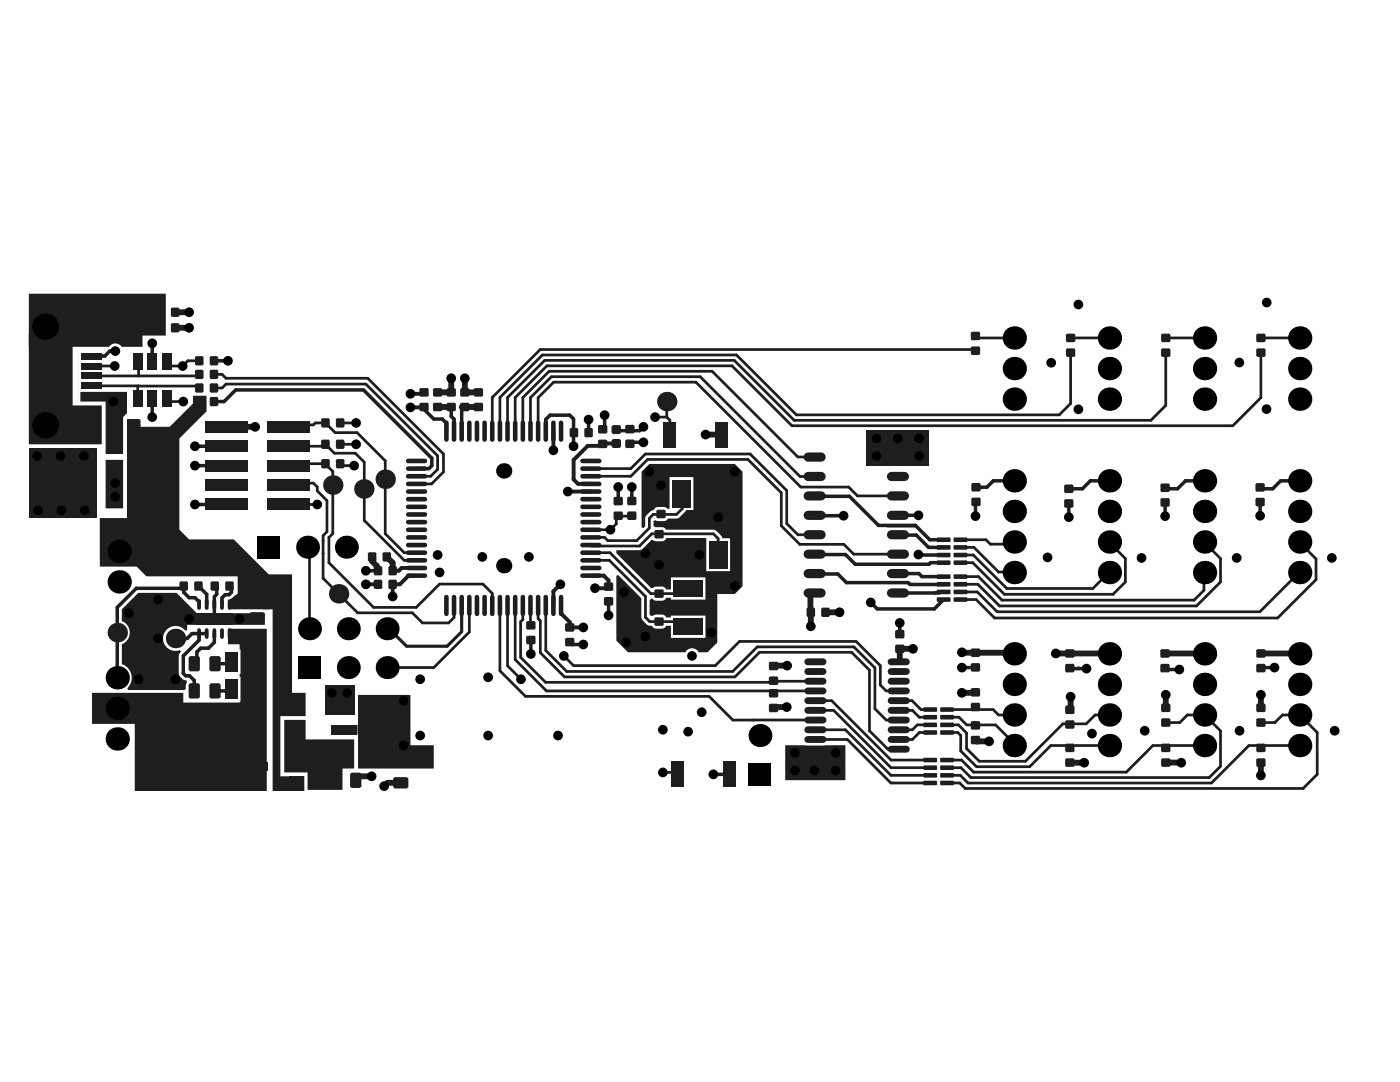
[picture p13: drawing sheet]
<svg xmlns="http://www.w3.org/2000/svg" width="279mm" height="216mm" viewBox="0 0 279 216" stroke-linecap="round" stroke-linejoin="round" font-family="sans-serif">
<g fill="#1e1e1e">
<path d="M16 78.2h9.3v4.3l-.7 .7v7.4h-3.5v-10.5h-5.1z"/>
<path d="M65 136.7h5.9v5.8h-5.9z"/>
<path d="M156.7 148.7l4.5 .1 7.5-.1v7h-12z"/>
<path d="M5.8 89.4h13.4v14h-13.4z"/>
<path d="M21.1 91.8h3.5v9.6h-3.5z"/>
<path d="M5.8 66.6h8.7v14.3h5.8v7.8h-14.5z"/>
<path d="M52.7 114.6h5.6v23.6h2.7v4.7h-5v12h4.7v2.9h-6.3v-36.2h-1.9v-6.7z"/>
<path d="M56.7 143.6h4.3v3.9h9.7v5.9h-2.3v4.2h-7v-3.5h-4.7z"/>
<path d="M5.8 58.6h27.3v8.4h-4.7v2.2h-4.1a1.47 1.47 0 0 0-2.5 0h-16z"/>
<path d="M173 85.8h12.4v7.1h-12.4z"/>
<path d="M25.3 83.6h2.5l.3 .3v1.3h5.8l4.6-4.7v-1.5h2.7v3.1l-5.4 5.4v18.2l1.9 1.9h9l6.9 7v7h-7.7v-2.1l1.5-1v-3.5h-18.2l-1.9-1.9h-7.4v-9.7h5.4z"/>
<path d="M18.4 138.2h18.2v2h11.2l.2-.3v-4.9h-.2v-.5h.2v-4.9h-.2v-1h-2.3v-3.1h7.7v32.3h-26.3v-13.4h-8.5z"/>
<path d="M24.3 121.6l3.3-3.3h7.6l4.1 4.1h13.6v2.3h-15.5v1l-.4 .1a2.49 2.49 0 0 0-3.3-.5 2.49 2.49 0 0 0-.9 3.2 2.49 2.49 0 0 0 3.1 1.2l.2 .3-.4 .5v.4v3.5a1.69 1.69 0 0 0 1.5 1.4l.1 .3-.2 .7v.7l-.4 .2h-11.2l-.1-.4a2.87 2.87 0 0 0-1.1-4.8v-4a2.47 2.47 0 0 0 1.6-2.3 2.47 2.47 0 0 0-1.6-2.3z"/>
<path d="M128 94.1l1.6-1.5h17l1.6 1.5v22.9l-1.6 1.5h-3.4v9.7l-2 2h-1.8a1.5 1.5 0 0 0-2.6 0h-11.5l-2.3-2.4v-12.9l.4-.2 4.6 4.7v3.8a2.37 2.37 0 0 0 1.7 1.7h.4a.88 .88 0 0 0 .8 .5h1.2a.88 .88 0 0 0 .9-.5h.9v2.4h6.9v-4.5h-6.9v.4h-.9a.88 .88 0 0 0-.9-.6h-1.2l-1 .3-.3-.3v-2.9l.4-.3 .3 .2a2.4 2.4 0 0 0 2.5 0l.2-.3h.9v.4h6.9v-4.5h-6.9v2.4h-.9a.88 .88 0 0 0-.9-.6h-1.2l-.9 .3-7-6.9v-.6l5-.1 2-2a3.3 3.3 0 0 0 2.5 .2l.5-.5h8v6.6h4.7v-6.6h-1.6a2.78 2.78 0 0 0-1.4-1.6l-9.8-.1-.1-.3a2.45 2.45 0 0 0-2-.2l-.4-.3v-.9l.4-.2a2.5 2.5 0 0 0 2.3-.1l.2-.2 2-.1 1.7-1.6h1.4v-6.6h-4.8v6.3l-.4 .1-.1-.2a2.4 2.4 0 0 0-2.4 0l-.3 .4a2.22 2.22 0 0 0-1.6 1.6v1.6l-.4 .4-.4-.2z"/>
<path d="M71.3 144.7l2-2h6.1l2 2v1.8l-2 2h-6.1l-2-2z"/>
<path d="M71.5 138.7h10.4v10h4.7v4.7h-15.1z"/>
</g>
<g fill="none" stroke="#1e1e1e" stroke-width=".7">
<path d="M23 70.1h-1.1l-1 1h-2.7M30.4 68.5v3.7M30.4 79.5v3.7M39.8 74.7l-.3 .3M42.7 72h2.8M87.3 78.3l-.2 .3M38.9 92.9h6.2M38.9 89h6.2M42.7 80.1h2l2.3-2.3h25.5l13.7 13.6v1.5l-.6 .6h-2.5M84.2 81.3l2.4 2.3h1.7l.8 .8v1.6M90.1 82v1.1l.5 .5v2.4M92.1 81.2v4.8"/>
<path d="M108.9 86v-2.3l.9-.9h3.9l.8 .8v5.4M117.5 83.7v2.6M120.7 83.6v2.4M123.4 97.2v2.4l.4 .4M126.1 97.2v2.4l.4 .4M128.4 88.3h-2.4l-.3 .3M128.4 85.2l-.8 .7h-4.2l-.3 .3M143.3 98.5v4.7M162.8 99h6.7l5.8 5.8h7.4l2.9 2.9h2.7M202.4 95.9h-4.2l-1.2 1.3h-2.2M221.4 95.9h-3.8l-1.6 1.6h-2.7M240.4 95.9h-3.8l-1.6 1.6h-2.7"/>
<path d="M259.4 95.9h-3.8l-1.6 1.6h-2.7M38.9 100.7h6.2M39.6 116.9l1.7 1.7v2M43.3 116.9v1.7l-.5 .5v4.4M46.2 116.9v1.3l-.5 .5h-.8l-.6 .6v1.3M73 113.9h2.4M81.5 114.9h1.6M121.5 120v2.8M131.5 109.5h-1.8l-.9 .9M131.5 112.7v2.8M136 110.7h3.6M162.8 110.7h5.9l2 1.9h14.7l.3-.3h2.6"/>
<path d="M162.8 114.5h4.4l1.7 1.8h12.4l.3 .3h6.7M162.8 102.9h5.6M177.2 104.9h5.5M179.2 114.5h4.2l.6 .6h4.3M179.2 102.8h4.1M179.4 106.8h3.5l2.4 2.4h3M179.6 118.1l-.2 .3M183.3 110.7l5 .1M188.3 119.6l-1.8 1.9h-11.4l-1.3-1.3M188.3 118.1l-1.6 .2h-7.5M194.8 100.1l-.1 .1v2.8M213.3 100.5v2.7"/>
<path d="M232.5 100.3v2.7M251.5 100.2v2.7M39.7 126.4v1.3l-3.1 3.2v3.5l.5 .4h.7l1 1v1.2M39.7 120.6v-.5l-.8-.8h-1.2l-1-1.1v-1.3l-.5 .5h-9l-3.8 3.8v14M41.3 126.4h-3l-.9 1h-2.4M42.8 126.4v1.8l-1.2 1.1h-1.5l-.8 .8v1.2M46.2 136.7l-1.2 1.2h-1.2l-.9-.9M46.2 131.5l-.9 .9h-1.7l-.6-.6M105.9 127.7v2.8M112 120.8v1.6M113.7 128.1l.5 .5h2.2M131 126.7l.4 .4 .1-.1"/>
<path d="M179.6 124.1v2.4M194.7 133.2h-2.7M213.8 133.4h3M215.2 133.3l.1 .1M232.5 133.3l.3 .3h2.6M254.4 133.2h-2.7l-.1 .1M71.8 154.9l-.8 .8M142.4 154.5h3.2"/>
</g>
<g fill="none" stroke="#1e1e1e" stroke-width=".54">
<path d="M18.2 73h4.7M18.2 77h9.5l-.2 .2v2.3M27.5 72.2l.2 .2v2.6M27.6 77h11.8M33.3 79.5l.6 .6h2.7M39.3 77l.5 .4M39.8 72h-2.3l-1 1h-2.4l-.8-.8M39.8 74.7l-.3 .3h-21.3M42.7 77.4h1.6l.8-.8h27.9l14.3 14.4v2.6l-1.3 1.4h-2.9M42.7 74.7h1.6l.8 .8h28.3l15.1 15.1v3.6l-2.4 2.4h-3M194.7 70l-.3-.3h-86.6l-9.6 9.6v6.7M194.7 67l.4 .4h7.3"/>
<path d="M213.7 67.4h7.7M213.7 70.4v10.1l-2.3 2.3h-52.5l-11.9-12h-38.7l-8.5 8.5v6.7M232.7 67.4h7.7M232.7 70.4v10.5l-3 3h-71.2l-12-12h-37.8l-7.4 7.4v6.7M251.6 70.4v9l-5.6 5.6h-88l-11.9-12h-37l-6.3 6.3v6.7M251.6 67.4h7.8M57.5 89h7.1l.4-.3 1.7 1.7h4.2l1.8 1.8v11.6l8 8h2.4M61.8 96.4h.7l.8 .8v.8l2 1.9v6.2l-.8 .8v8.5l6.9 6.9h10.9l2 2h5.2l1.1-1.1v-2.4M61.8 92.5h3.1l1.5 1.6v12.4l-.8 .7v5.1l9 8.9h8.5l4.6-4.7h8.7l1.8 1.9v2.4M61.8 84.8h.7l.4-.4h2.1l1.9 1.9h4.4l5.6 5.6v14.6l3.8 3.8h2.4M68.3 88.3l.4 .4h2.4M68.4 92.9h2.3"/>
<path d="M71.1 84.4h-2.8l-.4 .4M92 81.2h.1M104.3 86v-6.7l5.3-5.2h32.5l17.1 17.1h3.4M105.9 86v-6.7l4.1-4.1h29.7l20 19.9h2.9M107.4 86v-6.6l3.1-3.1h28.4l20.9 20.9h9.6l1.7 1.8h8.1M117.9 93.5h8l2.9-2.9h20.9l7.3 7.3v6.6l2.2 2.2h3.4M117.9 95h8l3.4-3.3h20l6.6 6.6v6.6l3.7 3.7h8.8l2 2h8.8M130.7 83.2h2.4M133.1 83.2l.6 .7v2.4M133.1 80.1v3.1M136 98.5l.2 .2v2.8l-1.2 1.1h-4.6l-.8 .8v2l-2.5 2.5h-5.8l-.6-.7h-2.8M57.5 100.7h5.8"/>
<path d="M61.8 109.2v15.9l.4 .4M64.5 107.9h.1M64.5 110.5h.1M117.9 111.8h3.7l7.2 7.2v4.2l.9 .8h6.6l1 1.1M117.9 110.3h3.8l8.2 8.2h6.4l1-1.1M117.9 108.8l.2 .2h9.5l2.5-2.5h12.3l.9 1v3.2M122.2 105.7h-4.3M122.2 105.7h.1M123.8 103h2.7M123.8 102.6l-.8 .7v1.2l-1.2 1.2M192.1 107.7h4.7l.8 .9h4.4l.5-.6M192.1 110.8h2.2l6.6 6.6h17.2l3.2-3.2"/>
<path d="M192.1 109.2h2.3l4.9 4.9h3.2M221.3 108.1l3.3 3.4v4.6l-2.5 2.5h-21.7l-6.3-6.3h-2M240.3 108.1l3.3 3.4v4.6l-4.8 4.8h-39.3l-4.3-4.3h-3.1M240.3 114.2v3.6l-2 1.9h-38.3l-4.7-4.6h-3.2M259.3 108.1l3.3 3.4v4.2l-7.6 7.6h-56.5l-3.7-3.7h-2.7M259.3 114.2l-7.9 7.9h-52.4l-4-4h-2.9M93.7 120.8v5.3l-7.1 7.1h-8.9M99.8 120.8v13l5.1 5.2h36.6l4.8 4.7h16.4M101.3 120.8v12.1l2.7 2.6M102.8 120.8v10.8l6.3 6.3h53.6M104.3 120.8v2.8l-.4 .5v7.1l5 5h44.6l.9-.9v.6h8.3l-.2-.2M105.9 120.8v4.5"/>
<path d="M107.4 120.8v2.6l.4 .5v6.3l4.9 4.9h34l4.9-4.9h18.4l3.5 3.5v12.1l3.7 3.7h2.2M108.9 120.8v9l4.2 4.2h33.1l4.9-4.9h19.3l4.2 4.2v8.1l2.3 2.3h2.5M112.5 130.9l2 1.9h28.3l4.8-4.8h23.3l4.8 4.8v3.9l1.2 1.2h2.5M162.7 139.8h3.3l11.8 11.9h7.8M178.2 139.8h3.8l1.8 1.8h1.8M132.3 154.1h2.6l.3 .4M162.7 147.6h6.4l8.7 8.6h7.8M162.7 145.6h6l9.1 9.1h7.8M162.7 141.7h3.7l11.4 11.5h7.8M178.2 141.7h3.9l1.4 1.4h2.1M185.6 144.6h-2.5l-1 1h-3.9M185.6 146.2h-2.1l-1.4 1.4h-3.9"/>
<path d="M188.6 143.1h2.8l1.5 1.5h1.3l.5-.5 .5 .5h3.5l4.1 4.2M188.6 141.6h9.6l1.1 1.1h3.5M188.6 146.2h2.6l.5 .5v3.1l3.2 3.2h10.6l4.2-4.2h11.7M221.4 142.7h-2.9l-1.7 1.7h-4.7l-7.4 7.5h-9.3l-2.5-2.5v-3.1l-1.6-1.7h-2.7M232.7 144.2h2.7l1.6-1.5h3.4l3.2 3.1v7.1l-2.3 2.3h-47.5l-2-2h-3.2M240.4 148.8h-10.3l-5.3 5.3h-30.5l-2.4-2.4h-3.3M251.6 144.2h2.8l1.6-1.5h3.4l3.5 3.5v8.3l-2.8 2.8h-67.5l-1.1-1.1h-2.9M259.4 148.8h-10.1l-7.5 7.4h-48.6l-1.5-1.5h-3.1"/>
</g>
<g fill="none" stroke="#1e1e1e" stroke-width="1.2">
<path d="M35 65.4h2.7M35 62.3h2.7M87.3 78.3h2.8M90.1 75.5v2M92.8 75.5v2.8h1.9M45.1 85.2h5.8M87.3 81.2h2.8M92.1 81.2h2.6M140.8 86.7h3.3M74.3 111.1v.9l.9 .9v.8l.2 .2M77.2 111.1l1.2 1.2v1.6M162.6 118.3l-.2 .2h-.7l.1 6.5"/>
<path d="M154.9 132.8h2.2M164.8 122.2h2.8M182.2 129.5h-2.6v2.3M192 130.2h10.4M194.7 138.1l-.1 .1h-2.6M210.7 130.4l10.7 .1M213.7 139v2.5l-.2 .1M232.5 130.4l7.9 .1M232.7 138.6v2.6M251.6 130.4l7.8 .1M251.6 138.6v2.6M71.8 154.9h2.4"/>
<path d="M80 156.2h-2.7l-.6 .7M154.3 141.1h2.7M194.7 147.7l.2 .2h2.5M213.5 152.2h2.9M232.7 152.2h3M235.7 152.2h.1M251.6 152.2v2.5"/>
</g>
<g fill="none" stroke="#1e1e1e" stroke-width=".78">
<path d="M81.9 78.6h2.7M81.9 81.3h2.3M110.4 86v3.9M113.3 98.1h4.6M119.5 89h-2.2l-2.8 2.8v3.9l.9 .9h2.5M120.1 88.5h2.9M73 116.6h2.4M78.4 116.6v2.4M81.5 114.9l-1.7 1.7h-1M83.1 113.3h-3l-.5 .6h-.8M111.8 116.6l-1.4 1.4v2.8M117.9 114.9h2.6l1 .9v1.3"/>
<path d="M118.7 117.4h2.4M112 122.4l1.7 1.7v1.1h2.7M179.6 131.8l-.2 .3M202.4 130.2v.1M222.9 130.4l.1 .1"/>
</g>
<path d="M92.1 120.8v5.2l-2.9 2.9h-8.1l-3.4-3.4" fill="none" stroke="#1e1e1e" stroke-width=".62"/>
<g fill="#000">
<circle cx="9" cy="65.2" r="2.6"/>
<circle cx="22.9" cy="73" r=".97"/>
<circle cx="23" cy="70.1" r=".97"/>
<circle cx="30.4" cy="68.5" r=".97"/>
<circle cx="36.5" cy="73" r=".97"/>
<circle cx="37.7" cy="65.4" r=".97"/>
<circle cx="37.7" cy="62.3" r=".97"/>
<circle cx="45.5" cy="72" r=".97"/>
<circle cx="81.9" cy="78.6" r=".97"/>
<circle cx="90.1" cy="75.5" r=".97"/>
<circle cx="92.8" cy="75.5" r=".97"/>
<circle cx="202.4" cy="79.6" r="2.33"/>
<circle cx="202.4" cy="67.4" r="2.33"/>
<circle cx="202.4" cy="73.5" r="2.33"/>
<circle cx="209.8" cy="72.4" r=".97"/>
<circle cx="215.2" cy="60.8" r=".97"/>
<circle cx="221.4" cy="67.4" r="2.33"/>
<circle cx="221.4" cy="79.6" r="2.33"/>
<circle cx="221.4" cy="73.5" r="2.33"/>
<circle cx="240.4" cy="73.5" r="2.33"/>
<circle cx="240.4" cy="79.6" r="2.33"/>
<circle cx="240.4" cy="67.4" r="2.33"/>
<circle cx="247.3" cy="72.3" r=".97"/>
<circle cx="252.8" cy="60.4" r=".97"/>
<circle cx="259.4" cy="79.6" r="2.33"/>
<circle cx="259.4" cy="67.4" r="2.33"/>
<circle cx="259.4" cy="73.5" r="2.33"/>
<circle cx="7.4" cy="91" r=".97"/>
<circle cx="9" cy="84.9" r="2.6"/>
<circle cx="12.1" cy="91" r=".97"/>
<circle cx="16.7" cy="91" r=".97"/>
<circle cx="22.6" cy="80.1" r=".97"/>
<circle cx="23" cy="99.1" r=".97"/>
<circle cx="23" cy="96.4" r=".97"/>
<circle cx="30.4" cy="83.2" r=".97"/>
<circle cx="36.6" cy="80.1" r=".97"/>
<circle cx="38.9" cy="89" r=".97"/>
<circle cx="38.9" cy="92.9" r=".97"/>
<circle cx="50.9" cy="85.2" r=".97"/>
<circle cx="70.7" cy="92.9" r=".97"/>
<circle cx="71.1" cy="88.7" r=".97"/>
<circle cx="71.1" cy="84.4" r=".97"/>
<circle cx="81.9" cy="81.3" r=".97"/>
<circle cx="100.5" cy="94" r="1.53"/>
<circle cx="110.4" cy="89.9" r=".97"/>
<circle cx="113.3" cy="98.1" r=".97"/>
<circle cx="114.5" cy="89" r=".97"/>
<circle cx="117.5" cy="83.7" r=".97"/>
<circle cx="120.7" cy="82.8" r=".97"/>
<circle cx="123.4" cy="97.2" r=".97"/>
<circle cx="126.1" cy="97.2" r=".97"/>
<circle cx="128.4" cy="88.3" r=".97"/>
<circle cx="128.4" cy="85.2" r=".97"/>
<circle cx="129.6" cy="94.1" r=".97"/>
<circle cx="130.7" cy="83.2" r=".97"/>
<circle cx="131.9" cy="96.8" r=".97"/>
<circle cx="140.8" cy="86.7" r=".97"/>
<circle cx="146.6" cy="94.1" r=".97"/>
<circle cx="174.9" cy="91" r=".97"/>
<circle cx="174.9" cy="87.5" r=".97"/>
<circle cx="179.2" cy="87.5" r=".97"/>
<circle cx="183.4" cy="91" r=".97"/>
<circle cx="183.4" cy="87.5" r=".97"/>
<circle cx="202.4" cy="95.9" r="2.33"/>
<circle cx="215.2" cy="81.7" r=".97"/>
<circle cx="221.4" cy="95.9" r="2.33"/>
<circle cx="240.4" cy="95.9" r="2.33"/>
<circle cx="252.8" cy="81.6" r=".97"/>
<circle cx="259.4" cy="95.9" r="2.33"/>
<circle cx="7.6" cy="101.8" r=".97"/>
<circle cx="12.2" cy="101.8" r=".97"/>
<circle cx="16.9" cy="101.8" r=".97"/>
<circle cx="23.8" cy="116.1" r="2.33"/>
<circle cx="23.8" cy="110" r="2.33"/>
<circle cx="31.5" cy="119.6" r=".97"/>
<circle cx="38.9" cy="100.7" r=".97"/>
<circle cx="61.4" cy="109.2" r="2.29"/>
<circle cx="63.3" cy="100.7" r=".97"/>
<circle cx="69.1" cy="109.2" r="2.29"/>
<circle cx="73" cy="116.6" r=".97"/>
<circle cx="73" cy="113.9" r=".97"/>
<circle cx="78.4" cy="119" r=".97"/>
<circle cx="87.3" cy="110.7" r=".97"/>
<circle cx="87.7" cy="114.2" r=".97"/>
<circle cx="96.3" cy="111.1" r=".97"/>
<circle cx="100.5" cy="112.9" r="1.53"/>
<circle cx="105.6" cy="111.1" r=".97"/>
<circle cx="111.8" cy="116.6" r=".97"/>
<circle cx="118.7" cy="117.4" r=".97"/>
<circle cx="121.8" cy="105.7" r=".97"/>
<circle cx="124.6" cy="118.1" r=".97"/>
<circle cx="128.8" cy="110.4" r=".97"/>
<circle cx="131.5" cy="112.7" r=".97"/>
<circle cx="139.6" cy="110.7" r=".97"/>
<circle cx="143.3" cy="103.2" r=".97"/>
<circle cx="146.6" cy="117" r=".97"/>
<circle cx="168.4" cy="102.9" r=".97"/>
<circle cx="183.3" cy="110.7" r=".97"/>
<circle cx="183.3" cy="102.8" r=".97"/>
<circle cx="194.7" cy="103" r=".97"/>
<circle cx="202.4" cy="102" r="2.33"/>
<circle cx="202.4" cy="108.1" r="2.33"/>
<circle cx="202.4" cy="114.2" r="2.33"/>
<circle cx="209.1" cy="111.2" r=".97"/>
<circle cx="213.3" cy="103.2" r=".97"/>
<circle cx="221.4" cy="102" r="2.33"/>
<circle cx="221.4" cy="108.1" r="2.33"/>
<circle cx="221.4" cy="114.2" r="2.33"/>
<circle cx="227.8" cy="111.3" r=".97"/>
<circle cx="232.5" cy="103" r=".97"/>
<circle cx="240.4" cy="108.1" r="2.33"/>
<circle cx="240.4" cy="102" r="2.33"/>
<circle cx="240.4" cy="114.2" r="2.33"/>
<circle cx="246.8" cy="111.3" r=".97"/>
<circle cx="251.5" cy="102.9" r=".97"/>
<circle cx="259.4" cy="114.2" r="2.33"/>
<circle cx="259.4" cy="108.1" r="2.33"/>
<circle cx="259.4" cy="102" r="2.33"/>
<circle cx="265.8" cy="111.3" r=".97"/>
<circle cx="23.4" cy="135.2" r="2.33"/>
<circle cx="25.7" cy="122.4" r=".97"/>
<circle cx="27.7" cy="135.5" r=".97"/>
<circle cx="31.5" cy="127.4" r=".97"/>
<circle cx="35" cy="135.5" r=".97"/>
<circle cx="37.7" cy="123.5" r=".97"/>
<circle cx="42.8" cy="123.5" r=".97"/>
<circle cx="47.8" cy="123.5" r=".97"/>
<circle cx="61.8" cy="125.5" r="2.29"/>
<circle cx="66.2" cy="138.3" r=".97"/>
<circle cx="69.3" cy="138.3" r=".97"/>
<circle cx="69.5" cy="133.2" r="2.29"/>
<circle cx="69.5" cy="125.5" r="2.29"/>
<circle cx="77.3" cy="133.2" r="2.29"/>
<circle cx="77.3" cy="125.5" r="2.29"/>
<circle cx="80.5" cy="139.8" r=".97"/>
<circle cx="83.9" cy="135.5" r=".97"/>
<circle cx="97.4" cy="135.1" r=".97"/>
<circle cx="104" cy="135.5" r=".97"/>
<circle cx="105.9" cy="130.5" r=".97"/>
<circle cx="112.5" cy="130.9" r=".97"/>
<circle cx="116.4" cy="128.6" r=".97"/>
<circle cx="116.4" cy="125.2" r=".97"/>
<circle cx="121.5" cy="122.8" r=".97"/>
<circle cx="124.9" cy="128.2" r=".97"/>
<circle cx="128.8" cy="127" r=".97"/>
<circle cx="138.1" cy="130.9" r=".97"/>
<circle cx="142" cy="126.2" r=".97"/>
<circle cx="157.1" cy="132.8" r=".97"/>
<circle cx="161.8" cy="125" r=".97"/>
<circle cx="167.6" cy="122.2" r=".97"/>
<circle cx="173.8" cy="120.2" r=".97"/>
<circle cx="179.6" cy="124.3" r=".97"/>
<circle cx="182.2" cy="129.5" r=".97"/>
<circle cx="192" cy="138.2" r=".97"/>
<circle cx="192" cy="130.2" r=".97"/>
<circle cx="192" cy="133.2" r=".97"/>
<circle cx="202.4" cy="130.5" r="2.33"/>
<circle cx="202.4" cy="136.6" r="2.33"/>
<circle cx="210.7" cy="130.4" r=".97"/>
<circle cx="213.7" cy="139" r=".97"/>
<circle cx="216.8" cy="133.4" r=".97"/>
<circle cx="221.4" cy="136.6" r="2.33"/>
<circle cx="221.4" cy="130.5" r="2.33"/>
<circle cx="232.7" cy="138.6" r=".97"/>
<circle cx="235.4" cy="133.6" r=".97"/>
<circle cx="240.4" cy="136.6" r="2.33"/>
<circle cx="240.4" cy="130.5" r="2.33"/>
<circle cx="251.6" cy="138.6" r=".97"/>
<circle cx="254.4" cy="133.2" r=".97"/>
<circle cx="259.4" cy="130.5" r="2.33"/>
<circle cx="259.4" cy="136.6" r="2.33"/>
<circle cx="23.4" cy="141.3" r="2.33"/>
<circle cx="23.4" cy="147.4" r="2.33"/>
<circle cx="74.2" cy="154.9" r=".97"/>
<circle cx="76.7" cy="156.9" r=".97"/>
<circle cx="80.5" cy="148.7" r=".97"/>
<circle cx="83.9" cy="146.8" r=".97"/>
<circle cx="97.4" cy="146.8" r=".97"/>
<circle cx="111.4" cy="146.8" r=".97"/>
<circle cx="132.3" cy="145.6" r=".97"/>
<circle cx="132.3" cy="154.1" r=".97"/>
<circle cx="137.3" cy="146" r=".97"/>
<circle cx="140" cy="142.1" r=".97"/>
<circle cx="142.4" cy="154.5" r=".97"/>
<circle cx="151.7" cy="146.8" r="2.29"/>
<circle cx="157" cy="141.1" r=".97"/>
<circle cx="158.6" cy="150.3" r=".97"/>
<circle cx="158.6" cy="153.7" r=".97"/>
<circle cx="162.5" cy="153.7" r=".97"/>
<circle cx="166.8" cy="150.3" r=".97"/>
<circle cx="166.8" cy="153.7" r=".97"/>
<circle cx="197.4" cy="147.9" r=".97"/>
<circle cx="202.4" cy="142.7" r="2.33"/>
<circle cx="202.4" cy="148.8" r="2.33"/>
<circle cx="216.4" cy="152.2" r=".97"/>
<circle cx="217.9" cy="146.4" r=".97"/>
<circle cx="221.4" cy="142.7" r="2.33"/>
<circle cx="221.4" cy="148.8" r="2.33"/>
<circle cx="228.5" cy="145.8" r=".97"/>
<circle cx="235.8" cy="152.2" r=".97"/>
<circle cx="240.4" cy="142.7" r="2.33"/>
<circle cx="240.4" cy="148.8" r="2.33"/>
<circle cx="247.4" cy="145.8" r=".97"/>
<circle cx="251.6" cy="154.7" r=".97"/>
<circle cx="259.4" cy="142.7" r="2.33"/>
<circle cx="259.4" cy="148.8" r="2.33"/>
<circle cx="266.4" cy="145.8" r=".97"/>
</g>
<g fill="#000">
<path d="M51.3 106.9h4.6v4.6h-4.6z" fill-rule="evenodd"/>
<path d="M59.5 130.9h4.6v4.6h-4.6z" fill-rule="evenodd"/>
<path d="M149.4 152.2h4.6v4.6h-4.6z" fill-rule="evenodd"/>
</g>
<g fill="#1e1e1e">
<path d="M25.5 84.3l.6-.6h1.2l.6 .6v1.8l-.6 .6h-1.2l-.6-.6z" fill-rule="evenodd"/>
<path d="M26.6 77.9h1.8v3.3h-1.8z" fill-rule="evenodd"/>
<path d="M26.6 70.5h1.8v3.4h-1.8z" fill-rule="evenodd"/>
<path d="M32.4 77.9h1.8v3.3h-1.8z" fill-rule="evenodd"/>
<path d="M32.4 70.5h1.8v3.4h-1.8z" fill-rule="evenodd"/>
<path d="M34.1 64.8l.3-.3h1.1l.3 .3v1.2l-.3 .3h-1.1l-.3-.3z" fill-rule="evenodd"/>
<path d="M31.2 64.8l.3-.3h1l.4 .3v1.2l-.4 .3h-1l-.3-.3z" fill-rule="evenodd"/>
</g>
<g fill="#1e1e1e">
<path d="M27.3 86.1h.6zM27.3 86.1h.6a.61 .61 0 0 1-.6 .6z"/>
<path d="M27.3 83.7v.6zM27.3 83.7a.61 .61 0 0 1 .6 .6h-.6z"/>
<path d="M25.5 84.3h.6zM25.7 83.8l.4-.1v.6h-.6z"/>
<path d="M26.1 86.1v.6zM25.5 86.1h.6v.6a.61 .61 0 0 1-.6-.6z"/>
<path d="M35.5 64.5v.3zM35.5 64.5l.3 .3h-.3z"/>
<path d="M34.1 64.8h.3zM34.1 64.6l.3-.1v.3h-.3z"/>
<path d="M34.4 66v.3zM34.1 66h.3v.3z"/>
<path d="M35.5 66h.3zM35.5 66h.3v.2l-.3 .1z"/>
<path d="M32.5 64.5v.3zM32.5 64.5l.4 .3h-.4z"/>
<path d="M31.2 64.8h.3zM31.2 64.6l.3-.1v.3h-.3z"/>
<path d="M31.5 66v.3zM31.2 66h.3v.3z"/>
<path d="M32.5 66h.4zM32.5 66h.4l-.1 .2-.3 .1z"/>
<circle cx="33.9" cy="110" r="1.94"/>
</g>
<path d="M39.7 119.9v1.4M41.3 119.9v1.4" fill="none" stroke="#1e1e1e" stroke-width=".76"/>
<g fill="#1e1e1e">
<path d="M38.7 116.3l.4-.3h1l.4 .3v1.2l-.4 .4h-1l-.4-.4z" fill-rule="evenodd"/>
<path d="M38.9 79.5l.4-.3h1l.3 .3v1.2l-.3 .4h-1l-.4-.4z" fill-rule="evenodd"/>
<path d="M38.9 76.8l.4-.3h1l.3 .3v1.2l-.3 .3h-1l-.4-.3z" fill-rule="evenodd"/>
<path d="M38.9 71.4l.4-.3h1l.3 .3v1.2l-.3 .3h-1l-.4-.3z" fill-rule="evenodd"/>
</g>
<g fill="#1e1e1e">
<path d="M40.1 116v.3zM40.1 116l.4 .3h-.4z"/>
<path d="M38.7 116.3h.4zM38.8 116.2l.3-.2v.3h-.4z"/>
<path d="M39.1 117.5v.4zM38.7 117.5h.4v.4z"/>
<path d="M40.1 117.5h.4zM40.1 117.5h.4l-.1 .2-.3 .2z"/>
<path d="M40.3 79.2v.3zM40.3 79.2l.3 .3h-.3z"/>
<path d="M38.9 79.5h.4zM39 79.4l.3-.2v.3h-.4z"/>
<path d="M39.3 80.7v.4zM38.9 80.7h.4v.4z"/>
<path d="M40.3 80.7h.3zM40.3 80.7h.3v.2l-.3 .2z"/>
<path d="M40.3 76.5v.3zM40.3 76.5l.3 .3h-.3z"/>
<path d="M38.9 76.8h.4zM39 76.7l.3-.2v.3h-.4z"/>
<path d="M39.3 78v.3zM38.9 78h.4v.3z"/>
<path d="M40.3 78h.3zM40.3 78h.3v.2l-.3 .1z"/>
<path d="M40.3 71.1v.3zM40.3 71.1l.3 .3h-.3z"/>
<path d="M38.9 71.4h.4zM39 71.2l.3-.1v.3h-.4z"/>
<path d="M39.3 72.6v.3zM38.9 72.6h.4v.3z"/>
<path d="M40.3 72.6h.3zM40.3 72.6h.3v.2l-.3 .1z"/>
</g>
<path d="M44.3 119.9v1.4M45.8 119.9v1.4" fill="none" stroke="#1e1e1e" stroke-width=".76"/>
<g fill="#1e1e1e">
<path d="M44.9 116.3l.4-.3h1l.4 .3v1.2l-.4 .4h-1l-.4-.4z" fill-rule="evenodd"/>
<path d="M50.5 152.1h2.9v1.7h-2.9z" fill-rule="evenodd"/>
<path d="M50.2 122.1h2.2l.4 .5v1.3l-.4 .5h-2.2l-.4-.5v-1.3z" fill-rule="evenodd"/>
<path d="M58.3 138.8h1.2v4h-1.2z" fill-rule="evenodd"/>
<path d="M64.1 91.9l.3-.3h1.1l.3 .3v1.2l-.3 .4h-1.1l-.3-.4z" fill-rule="evenodd"/>
<path d="M64.1 83.8l.3-.3h1.1l.3 .3v1.2l-.3 .3h-1.1l-.3-.3z" fill-rule="evenodd"/>
<path d="M77.5 116l.4-.3h1l.3 .3v1.2l-.3 .3h-1l-.4-.3z" fill-rule="evenodd"/>
<path d="M74.6 116l.3-.3h1.1l.3 .3v1.2l-.3 .3h-1.1l-.3-.3z" fill-rule="evenodd"/>
<path d="M76.3 110.5l.4-.3h1l.3 .3v1.2l-.3 .4h-1l-.4-.4z" fill-rule="evenodd"/>
</g>
<g fill="#1e1e1e">
<path d="M46.3 116v.3zM46.3 116l.4 .3h-.4z"/>
<path d="M44.9 116.3h.4zM45 116.2l.3-.2v.3h-.4z"/>
<path d="M45.3 117.5v.4zM44.9 117.5h.4v.4z"/>
<path d="M46.3 117.5h.4zM46.3 117.5h.4l-.1 .2-.3 .2z"/>
<path d="M49.8 122.6h.4zM49.8 122.4l.4-.3v.5h-.4z"/>
<path d="M50.2 123.9v.5zM49.8 123.9h.4v.5l-.2-.1z"/>
<path d="M52.4 123.9h.4zM52.4 123.9h.4v.3l-.4 .2z"/>
<path d="M52.4 122.1v.5zM52.4 122.1l.2 .1 .2 .4h-.4z"/>
<path d="M65.5 91.6v.3zM65.5 91.6l.3 .3h-.3z"/>
<path d="M64.1 91.9h.3zM64.1 91.8l.3-.2v.3h-.3z"/>
<path d="M64.4 93.1v.4zM64.1 93.1h.3v.4z"/>
<path d="M65.5 93.1h.3zM65.5 93.1h.3v.2l-.3 .2z"/>
<path d="M65.5 83.5v.3zM65.5 83.5l.3 .3h-.3z"/>
<path d="M64.1 83.8h.3zM64.1 83.6l.3-.1v.3h-.3z"/>
<path d="M64.4 85v.3zM64.1 85h.3v.3z"/>
<path d="M65.5 85h.3zM65.5 85h.3v.2l-.3 .1z"/>
<path d="M78.9 115.7v.3zM78.9 115.7l.3 .3h-.3z"/>
<path d="M77.5 116h.4zM77.6 115.8l.3-.1v.3h-.4z"/>
<path d="M77.9 117.2v.3zM77.5 117.2h.4v.3z"/>
<path d="M78.9 117.2h.3zM78.9 117.2h.3v.2l-.3 .1z"/>
<path d="M76 115.7v.3zM76 115.7l.3 .3h-.3z"/>
<path d="M74.6 116h.3zM74.6 115.8l.3-.1v.3h-.3z"/>
<path d="M74.9 117.2v.3zM74.6 117.2h.3v.3z"/>
<path d="M76 117.2h.3zM76 117.2h.3l-.1 .2-.2 .1z"/>
<path d="M77.7 110.2v.3zM77.7 110.2l.3 .3h-.3z"/>
<path d="M76.3 110.5h.4zM76.4 110.4l.3-.2v.3h-.4z"/>
<path d="M76.7 111.7v.4zM76.3 111.7h.4v.4z"/>
<path d="M77.7 111.7h.3zM77.7 111.7h.3v.2l-.3 .2z"/>
</g>
<path d="M81.5 98.1h3.3M81.5 96.6h3.3M81.5 95h3.3M81.5 92h3.3M81.5 114.9h3.3M81.5 111.8h3.3M81.5 110.3h3.3M81.5 108.8h3.3M81.5 104.2h3.3M81.5 102.7h3.3M81.5 101.1h3.3" fill="none" stroke="#1e1e1e" stroke-width=".92"/>
<g fill="#1e1e1e">
<path d="M89.1 77.8l.4-.4h1.1l.4 .4v1l-.4 .3h-1.1l-.4-.3z" fill-rule="evenodd"/>
<path d="M86.4 77.8l.4-.4h1.1l.4 .4v1l-.4 .3h-1.1l-.4-.3z" fill-rule="evenodd"/>
<path d="M94.5 77.8l.4-.4h1.2l.3 .4v1l-.3 .3h-1.2l-.4-.3z" fill-rule="evenodd"/>
<path d="M105 127.2l.4-.3h1.1l.4 .3v1l-.4 .4h-1.1l-.4-.4z" fill-rule="evenodd"/>
<path d="M112.8 127.6l.3-.3h1.2l.3 .3v1l-.3 .4h-1.2l-.3-.4z" fill-rule="evenodd"/>
<path d="M113.7 85.7l.3-.3h1.1l.3 .3v1.2l-.3 .4h-1.1l-.3-.4z" fill-rule="evenodd"/>
<path d="M120.5 116.5l.4-.3h1.1l.4 .3v1.1l-.4 .3h-1.1l-.4-.3z" fill-rule="evenodd"/>
<path d="M119.3 85.1l.4-.3h1.2l.3 .3v1.1l-.3 .3h-1.2l-.4-.3z" fill-rule="evenodd"/>
<path d="M125.2 102.4l.3-.3h1.2l.3 .3v1l-.3 .4h-1.2l-.3-.4z" fill-rule="evenodd"/>
<path d="M124.8 85.1l.3-.3h1.2l.3 .3v1l-.3 .4h-1.2l-.3-.4z" fill-rule="evenodd"/>
<path d="M130.6 126.4l.3-.3h1.2l.4 .3v1.1l-.4 .3h-1.2l-.3-.3z" fill-rule="evenodd"/>
<path d="M130.6 115l.3-.3h1.2l.4 .3v1l-.4 .4h-1.2l-.3-.4z" fill-rule="evenodd"/>
<path d="M130.6 109l.3-.3h1.2l.4 .3v1l-.4 .4h-1.2l-.3-.4z" fill-rule="evenodd"/>
<path d="M131 102.1l.3-.4h1.2l.3 .4v1l-.3 .3h-1.2l-.3-.3z" fill-rule="evenodd"/>
</g>
<g fill="#1e1e1e">
<path d="M90.6 78.8h.4zM90.6 78.8h.4l-.1 .2-.3 .1z"/>
<path d="M90.6 77.4v.4zM90.6 77.4l.4 .4h-.4z"/>
<path d="M89.1 77.8h.4zM89.2 77.6l.3-.2v.4h-.4z"/>
<path d="M89.5 78.8v.3zM89.1 78.8h.4v.3z"/>
<path d="M87.9 78.8h.4zM87.9 78.8h.4l-.1 .2-.3 .1z"/>
<path d="M87.9 77.4v.4zM87.9 77.4l.4 .4h-.4z"/>
<path d="M86.4 77.8h.4zM86.5 77.6l.3-.2v.4h-.4z"/>
<path d="M86.8 78.8v.3zM86.4 78.8h.4v.3z"/>
<path d="M96.1 78.8h.3zM96.1 78.8h.3v.2l-.3 .1z"/>
<path d="M96.1 77.4v.4zM96.1 77.4l.3 .4h-.3z"/>
<path d="M94.5 77.8h.4zM94.6 77.6l.3-.2v.4h-.4z"/>
<path d="M94.9 78.8v.3zM94.5 78.8h.4v.3z"/>
<path d="M106.5 128.2h.4zM106.5 128.2h.4l-.1 .2-.3 .2z"/>
<path d="M106.5 126.9v.3zM106.5 126.9l.4 .3h-.4z"/>
<path d="M105 127.2h.4zM105.1 127l.3-.1v.3h-.4z"/>
<path d="M105.4 128.2v.4zM105 128.2h.4v.4z"/>
<path d="M112.8 127.6h.3zM112.8 127.4l.3-.1v.3h-.3z"/>
<path d="M113.1 128.6v.4zM112.8 128.6h.3v.4z"/>
<path d="M114.3 128.6h.3zM114.3 128.6h.3v.2l-.3 .2z"/>
<path d="M114.3 127.3v.3zM114.3 127.3l.3 .3h-.3z"/>
<path d="M114 86.9v.4zM113.7 86.9h.3v.4z"/>
<path d="M115.1 86.9h.3zM115.1 86.9h.3l-.1 .2-.2 .2z"/>
<path d="M115.1 85.4v.3zM115.1 85.4l.3 .3h-.3z"/>
<path d="M113.7 85.7h.3zM113.7 85.6l.3-.2v.3h-.3z"/>
<path d="M120.5 116.5h.4zM120.6 116.4l.3-.2v.3h-.4z"/>
<path d="M120.9 117.6v.3zM120.5 117.6h.4v.3z"/>
<path d="M122 117.6h.4zM122 117.6h.4l-.1 .1-.3 .2z"/>
<path d="M122 116.2v.3zM122 116.2l.4 .3h-.4z"/>
<path d="M120.9 86.2h.3zM120.9 86.2h.3v.1l-.3 .2z"/>
<path d="M120.9 84.8v.3zM120.9 84.8l.3 .3h-.3z"/>
<path d="M119.3 85.1h.4zM119.4 85l.3-.2v.3h-.4z"/>
<path d="M119.7 86.2v.3zM119.3 86.2h.4v.3z"/>
<path d="M125.2 102.4h.3zM125.2 102.2l.3-.1v.3h-.3z"/>
<path d="M125.5 103.4v.4zM125.2 103.4h.3v.4z"/>
<path d="M126.7 103.4h.3zM126.7 103.4h.3v.2l-.3 .2z"/>
<path d="M126.7 102.1v.3zM126.7 102.1l.3 .3h-.3z"/>
<path d="M124.8 85.1h.3zM124.8 84.9l.3-.1v.3h-.3z"/>
<path d="M125.1 86.1v.4zM124.8 86.1h.3v.4z"/>
<path d="M126.3 86.1h.3zM126.3 86.1h.3v.2l-.3 .2z"/>
<path d="M126.3 84.8v.3zM126.3 84.8l.3 .3h-.3z"/>
<path d="M130.6 126.4h.3zM130.6 126.3l.3-.2v.3h-.3z"/>
<path d="M130.9 127.5v.3zM130.6 127.5h.3v.3z"/>
<path d="M132.1 127.5h.4zM132.1 127.5h.4l-.1 .1-.3 .2z"/>
<path d="M132.1 126.1v.3zM132.1 126.1l.4 .3h-.4z"/>
<path d="M132.1 116h.4zM132.1 116h.4l-.1 .2-.3 .2z"/>
<path d="M132.1 114.7v.3zM132.1 114.7l.4 .3h-.4z"/>
<path d="M130.6 115h.3zM130.6 114.8l.3-.1v.3h-.3z"/>
<path d="M130.9 116v.4zM130.6 116h.3v.4z"/>
<path d="M130.6 109h.3zM130.6 108.8l.3-.1v.3h-.3z"/>
<path d="M130.9 110v.4zM130.6 110h.3v.4z"/>
<path d="M132.1 110h.4zM132.1 110h.4l-.1 .2-.3 .2z"/>
<path d="M132.1 108.7v.3zM132.1 108.7l.4 .3h-.4z"/>
<path d="M132.5 103.1h.3zM132.5 103.1h.3v.2l-.3 .1z"/>
<path d="M132.5 101.7v.4zM132.5 101.7l.3 .4h-.3z"/>
<path d="M131 102.1h.3zM131 101.9l.3-.2v.4h-.3z"/>
<path d="M131.3 103.1v.3zM131 103.1h.3v.3z"/>
</g>
<path d="M161.2 139.8h3.1M161.2 134h3.1M161.2 135.9h3.1M161.2 145.6h3.1M161.2 147.6h3.1M161.2 141.7h3.1" fill="none" stroke="#1e1e1e" stroke-width="1.4"/>
<g fill="#1e1e1e">
<path d="M161 121.6l.3-.4h1l.4 .4v1.2l-.4 .3h-1l-.3-.3z" fill-rule="evenodd"/>
<path d="M163.9 121.6l.3-.4h1.1l.3 .4v1.2l-.3 .3h-1.1l-.3-.3z" fill-rule="evenodd"/>
<path d="M187.6 151.4l.3-.2h2.2l.3 .2v.5l-.3 .2h-2.2l-.3-.2z" fill-rule="evenodd"/>
<path d="M187.6 153l.3-.3h2.2l.3 .3v.4l-.3 .2h-2.2l-.3-.2z" fill-rule="evenodd"/>
<path d="M187.6 154.5l.3-.2h2.2l.3 .2v.4l-.3 .3h-2.2l-.3-.3z" fill-rule="evenodd"/>
<path d="M187.6 144.4l.3-.2h2.2l.3 .2v.5l-.3 .2h-2.2l-.3-.2z" fill-rule="evenodd"/>
<path d="M187.6 145.9l.3-.2h2.2l.3 .2v.5l-.3 .2h-2.2l-.3-.2z" fill-rule="evenodd"/>
<path d="M187.6 141.4l.3-.3h2.2l.3 .3v.4l-.3 .2h-2.2l-.3-.2z" fill-rule="evenodd"/>
<path d="M187 114.8l.2-.2h2.3l.2 .2v.5l-.2 .2h-2.3l-.2-.2z" fill-rule="evenodd"/>
<path d="M187 116.4l.2-.3h2.3l.2 .3v.4l-.2 .2h-2.3l-.2-.2z" fill-rule="evenodd"/>
<path d="M187 107.5l.2-.3h2.3l.2 .3v.4l-.2 .3h-2.3l-.2-.3z" fill-rule="evenodd"/>
<path d="M187 109l.2-.2h2.3l.2 .2v.5l-.2 .2h-2.3l-.2-.2z" fill-rule="evenodd"/>
<path d="M187 110.5l.2-.2h2.3l.2 .2v.5l-.2 .2h-2.3l-.2-.2z" fill-rule="evenodd"/>
<path d="M193.7 147.2l.4-.4h1.2l.3 .4v1l-.3 .3h-1.2l-.4-.3z" fill-rule="evenodd"/>
<path d="M193.7 140.6l.4-.4h1.2l.3 .4v1l-.3 .3h-1.2l-.4-.3z" fill-rule="evenodd"/>
<path d="M194.1 132.3h1.2l.3 .4v1l-.3 .3h-1.2l-.4-.3v-1z" fill-rule="evenodd"/>
<path d="M193.9 96.7l.3-.3h1.2l.3 .3v1l-.3 .4h-1.2l-.3-.4z" fill-rule="evenodd"/>
<path d="M193.7 66.5l.4-.3h1.2l.3 .3v1.1l-.3 .3h-1.2l-.4-.3z" fill-rule="evenodd"/>
<path d="M212.6 151.7l.3-.4h1.2l.3 .4v1l-.3 .3h-1.2l-.3-.3z" fill-rule="evenodd"/>
<path d="M212.6 141.1l.3-.3h1.2l.3 .3v1l-.3 .4h-1.2l-.3-.4z" fill-rule="evenodd"/>
<path d="M212.6 132.8l.3-.3h1.2l.3 .3v1l-.3 .4h-1.2l-.3-.4z" fill-rule="evenodd"/>
<path d="M212.4 97l.3-.3h1.2l.3 .3v1l-.3 .4h-1.2l-.3-.4z" fill-rule="evenodd"/>
<path d="M212.7 66.9l.4-.3h1.2l.3 .3v1l-.3 .4h-1.2l-.4-.4z" fill-rule="evenodd"/>
<path d="M231.7 151.7l.4-.4h1.1l.4 .4v1l-.4 .3h-1.1l-.4-.3z" fill-rule="evenodd"/>
<path d="M231.7 140.7l.4-.3h1.1l.4 .3v1.1l-.4 .3h-1.1l-.4-.3z" fill-rule="evenodd"/>
<path d="M231.6 132.8l.3-.3h1.2l.3 .3v1l-.3 .4h-1.2l-.3-.4z" fill-rule="evenodd"/>
<path d="M231.6 96.8l.3-.3h1.2l.4 .3v1l-.4 .4h-1.2l-.3-.4z" fill-rule="evenodd"/>
<path d="M231.7 66.9l.4-.3h1.1l.4 .3v1l-.4 .4h-1.1l-.4-.4z" fill-rule="evenodd"/>
<path d="M250.7 151.7l.4-.4h1.1l.4 .4v1l-.4 .3h-1.1l-.4-.3z" fill-rule="evenodd"/>
<path d="M250.7 140.7l.4-.3h1.1l.4 .3v1.1l-.4 .3h-1.1l-.4-.3z" fill-rule="evenodd"/>
<path d="M250.7 132.8l.4-.3h1.1l.4 .3v1l-.4 .4h-1.1l-.4-.4z" fill-rule="evenodd"/>
<path d="M250.6 96.7l.3-.3h1.2l.3 .3v1.1l-.3 .3h-1.2l-.3-.3z" fill-rule="evenodd"/>
<path d="M250.7 66.9l.4-.3h1.1l.4 .3v1l-.4 .4h-1.1l-.4-.4z" fill-rule="evenodd"/>
<path d="M34.1 61.7l.3-.3h1.1l.3 .3v1.2l-.3 .3h-1.1l-.3-.3z" fill-rule="evenodd"/>
<path d="M31.2 61.7l.3-.3h1l.4 .3v1.2l-.4 .3h-1l-.3-.3z" fill-rule="evenodd"/>
<path d="M37.6 131.4l.5-.5h1.3l.5 .5v2.1l-.5 .5h-1.3l-.5-.5z" fill-rule="evenodd"/>
</g>
<g fill="#1e1e1e">
<path d="M161.3 122.8v.3zM161 122.8h.3v.3z"/>
<path d="M162.3 122.8h.4zM162.3 122.8h.4l-.1 .1-.3 .2z"/>
<path d="M162.3 121.2v.4zM162.3 121.2l.4 .4h-.4z"/>
<path d="M161 121.6h.3zM161 121.4l.3-.2v.4h-.3z"/>
<path d="M164.2 122.8v.3zM163.9 122.8h.3v.3z"/>
<path d="M165.3 122.8h.3zM165.3 122.8h.3l-.1 .1-.2 .2z"/>
<path d="M165.3 121.2v.4zM165.3 121.2l.3 .4h-.3z"/>
<path d="M163.9 121.6h.3zM163.9 121.4l.3-.2v.4h-.3z"/>
<path d="M187.6 151.4h.3zM187.7 151.3l.2-.1v.2h-.3z"/>
<path d="M187.9 151.9v.2zM187.6 151.9h.3v.2z"/>
<path d="M190.1 151.9h.3zM190.1 151.9h.3l-.3 .2z"/>
<path d="M190.1 151.2v.2zM190.1 151.2l.3 .2h-.3z"/>
<path d="M187.6 153h.3zM187.7 152.8l.2-.1v.3h-.3z"/>
<path d="M187.9 153.4v.2zM187.6 153.4h.3v.2z"/>
<path d="M190.1 153.4h.3zM190.1 153.4h.3l-.3 .2z"/>
<path d="M190.1 152.7v.3zM190.1 152.7l.3 .3h-.3z"/>
<path d="M187.6 154.5h.3zM187.7 154.3h.2v.2h-.3z"/>
<path d="M187.9 154.9v.3zM187.6 154.9h.3v.3z"/>
<path d="M190.1 154.9h.3zM190.1 154.9h.3l-.3 .3z"/>
<path d="M190.1 154.3v.2zM190.1 154.3l.3 .2h-.3z"/>
<path d="M187.6 144.4h.3zM187.7 144.2h.2v.2h-.3z"/>
<path d="M187.9 144.9v.2zM187.6 144.9h.3v.2z"/>
<path d="M190.1 144.9h.3zM190.1 144.9h.3l-.3 .2z"/>
<path d="M190.1 144.2v.2zM190.1 144.2l.3 .2h-.3z"/>
<path d="M187.6 145.9h.3zM187.7 145.8l.2-.1v.2h-.3z"/>
<path d="M187.9 146.4v.2zM187.6 146.4h.3v.2z"/>
<path d="M190.1 146.4h.3zM190.1 146.4h.3l-.3 .2z"/>
<path d="M190.1 145.7v.2zM190.1 145.7l.3 .2h-.3z"/>
<path d="M187.6 141.4h.3zM187.7 141.2l.2-.1v.3h-.3z"/>
<path d="M187.9 141.8v.2zM187.6 141.8h.3v.2z"/>
<path d="M190.1 141.8h.3zM190.1 141.8h.3l-.3 .2z"/>
<path d="M190.1 141.1v.3zM190.1 141.1l.3 .3h-.3z"/>
<path d="M187 114.8h.2zM187 114.7l.2-.1v.2h-.2z"/>
<path d="M187.2 115.3v.2zM187 115.3h.2v.2z"/>
<path d="M189.5 115.3h.2zM189.5 115.3h.2l-.2 .2z"/>
<path d="M189.5 114.6v.2zM189.5 114.6l.2 .2h-.2z"/>
<path d="M187 116.4h.2zM187 116.2l.2-.1v.3h-.2z"/>
<path d="M187.2 116.8v.2zM187 116.8h.2v.2z"/>
<path d="M189.5 116.8h.2zM189.5 116.8h.2l-.2 .2z"/>
<path d="M189.5 116.1v.3zM189.5 116.1l.2 .3h-.2z"/>
<path d="M187 107.5h.2zM187 107.3l.2-.1v.3h-.2z"/>
<path d="M187.2 107.9v.3zM187 107.9h.2v.3z"/>
<path d="M189.5 107.9h.2zM189.5 107.9h.2l-.2 .3z"/>
<path d="M189.5 107.2v.3zM189.5 107.2l.2 .3h-.2z"/>
<path d="M187 109h.2zM187 108.8h.2v.2h-.2z"/>
<path d="M187.2 109.5v.2zM187 109.5h.2v.2z"/>
<path d="M189.5 109.5h.2zM189.5 109.5h.2l-.2 .2z"/>
<path d="M189.5 108.8v.2zM189.5 108.8l.2 .2h-.2z"/>
<path d="M187 110.5h.2zM187 110.4l.2-.1v.2h-.2z"/>
<path d="M187.2 111v.2zM187 111h.2v.2z"/>
<path d="M189.5 111h.2zM189.5 111h.2l-.2 .2z"/>
<path d="M189.5 110.3v.2zM189.5 110.3l.2 .2h-.2z"/>
<path d="M195.3 148.2h.3zM195.3 148.2h.3v.2l-.3 .1z"/>
<path d="M195.3 146.8v.4zM195.3 146.8l.3 .4h-.3z"/>
<path d="M193.7 147.2h.4zM193.8 147l.3-.2v.4h-.4z"/>
<path d="M194.1 148.2v.3zM193.7 148.2h.4v.3z"/>
<path d="M193.7 140.6h.4zM193.8 140.4l.3-.2v.4h-.4z"/>
<path d="M194.1 141.6v.3zM193.7 141.6h.4v.3z"/>
<path d="M195.3 141.6h.3zM195.3 141.6h.3v.2l-.3 .1z"/>
<path d="M195.3 140.2v.4zM195.3 140.2l.3 .4h-.3z"/>
<path d="M193.7 132.7h.4zM193.8 132.5l.3-.2v.4h-.4z"/>
<path d="M194.1 133.7v.3zM193.7 133.7h.4v.3z"/>
<path d="M195.3 133.7h.3zM195.3 133.7h.3v.2l-.3 .1z"/>
<path d="M195.3 132.3v.4zM195.3 132.3l.3 .4h-.3z"/>
<path d="M193.9 96.7h.3zM193.9 96.5l.3-.1v.3h-.3z"/>
<path d="M194.2 97.7v.4zM193.9 97.7h.3v.4z"/>
<path d="M195.4 97.7h.3zM195.4 97.7h.3v.2l-.3 .2z"/>
<path d="M195.4 96.4v.3zM195.4 96.4l.3 .3h-.3z"/>
<path d="M195.3 67.6h.3zM195.3 67.6h.3v.1l-.3 .2z"/>
<path d="M195.3 66.2v.3zM195.3 66.2l.3 .3h-.3z"/>
<path d="M193.7 66.5h.4zM193.8 66.4l.3-.2v.3h-.4z"/>
<path d="M194.1 67.6v.3zM193.7 67.6h.4v.3z"/>
<path d="M214.1 152.7h.3zM214.1 152.7h.3v.1l-.3 .2z"/>
<path d="M214.1 151.3v.4zM214.1 151.3l.3 .4h-.3z"/>
<path d="M212.6 151.7h.3zM212.6 151.5l.3-.2v.4h-.3z"/>
<path d="M212.9 152.7v.3zM212.6 152.7h.3v.3z"/>
<path d="M212.6 141.1h.3zM212.6 140.9l.3-.1v.3h-.3z"/>
<path d="M212.9 142.1v.4zM212.6 142.1h.3v.4z"/>
<path d="M214.1 142.1h.3zM214.1 142.1h.3v.2l-.3 .2z"/>
<path d="M214.1 140.8v.3zM214.1 140.8l.3 .3h-.3z"/>
<path d="M212.6 132.8h.3zM212.6 132.6l.3-.1v.3h-.3z"/>
<path d="M212.9 133.8v.4zM212.6 133.8h.3v.4z"/>
<path d="M214.1 133.8h.3zM214.1 133.8h.3v.2l-.3 .2z"/>
<path d="M214.1 132.5v.3zM214.1 132.5l.3 .3h-.3z"/>
<path d="M212.4 97h.3zM212.4 96.8l.3-.1v.3h-.3z"/>
<path d="M212.7 98v.4zM212.4 98h.3v.4z"/>
<path d="M213.9 98h.3zM213.9 98h.3v.2l-.3 .2z"/>
<path d="M213.9 96.7v.3zM213.9 96.7l.3 .3h-.3z"/>
<path d="M214.3 67.9h.3zM214.3 67.9h.3l-.1 .2-.2 .2z"/>
<path d="M214.3 66.6v.3zM214.3 66.6l.3 .3h-.3z"/>
<path d="M212.7 66.9h.4zM212.8 66.7l.3-.1v.3h-.4z"/>
<path d="M213.1 67.9v.4zM212.7 67.9h.4v.4z"/>
<path d="M233.2 152.7h.4zM233.2 152.7h.4l-.1 .1-.3 .2z"/>
<path d="M233.2 151.3v.4zM233.2 151.3l.4 .4h-.4z"/>
<path d="M231.7 151.7h.4zM231.8 151.5l.3-.2v.4h-.4z"/>
<path d="M232.1 152.7v.3zM231.7 152.7h.4v.3z"/>
<path d="M231.7 140.7h.4zM231.8 140.6l.3-.2v.3h-.4z"/>
<path d="M232.1 141.8v.3zM231.7 141.8h.4v.3z"/>
<path d="M233.2 141.8h.4zM233.2 141.8h.4l-.1 .1-.3 .2z"/>
<path d="M233.2 140.4v.3zM233.2 140.4l.4 .3h-.4z"/>
<path d="M231.6 132.8h.3zM231.6 132.6l.3-.1v.3h-.3z"/>
<path d="M231.9 133.8v.4zM231.6 133.8h.3v.4z"/>
<path d="M233.1 133.8h.3zM233.1 133.8h.3v.2l-.3 .2z"/>
<path d="M233.1 132.5v.3zM233.1 132.5l.3 .3h-.3z"/>
<path d="M231.6 96.8h.3zM231.6 96.6l.3-.1v.3h-.3z"/>
<path d="M231.9 97.8v.4zM231.6 97.8h.3v.4z"/>
<path d="M233.1 97.8h.4zM233.1 97.8h.4l-.1 .2-.3 .2z"/>
<path d="M233.1 96.5v.3zM233.1 96.5l.4 .3h-.4z"/>
<path d="M233.2 67.9h.4zM233.2 67.9h.4l-.1 .2-.3 .2z"/>
<path d="M233.2 66.6v.3zM233.2 66.6l.4 .3h-.4z"/>
<path d="M231.7 66.9h.4zM231.8 66.7l.3-.1v.3h-.4z"/>
<path d="M232.1 67.9v.4zM231.7 67.9h.4v.4z"/>
<path d="M252.2 152.7h.4zM252.2 152.7h.4l-.1 .1-.3 .2z"/>
<path d="M252.2 151.3v.4zM252.2 151.3l.4 .4h-.4z"/>
<path d="M250.7 151.7h.4zM250.8 151.5l.3-.2v.4h-.4z"/>
<path d="M251.1 152.7v.3zM250.7 152.7h.4v.3z"/>
<path d="M250.7 140.7h.4zM250.8 140.6l.3-.2v.3h-.4z"/>
<path d="M251.1 141.8v.3zM250.7 141.8h.4v.3z"/>
<path d="M252.2 141.8h.4zM252.2 141.8h.4l-.1 .1-.3 .2z"/>
<path d="M252.2 140.4v.3zM252.2 140.4l.4 .3h-.4z"/>
<path d="M250.7 132.8h.4zM250.8 132.6l.3-.1v.3h-.4z"/>
<path d="M251.1 133.8v.4zM250.7 133.8h.4v.4z"/>
<path d="M252.2 133.8h.4zM252.2 133.8h.4l-.1 .2-.3 .2z"/>
<path d="M252.2 132.5v.3zM252.2 132.5l.4 .3h-.4z"/>
<path d="M250.6 96.7h.3zM250.6 96.6l.3-.2v.3h-.3z"/>
<path d="M250.9 97.8v.3zM250.6 97.8h.3v.3z"/>
<path d="M252.1 97.8h.3zM252.1 97.8h.3v.1l-.3 .2z"/>
<path d="M252.1 96.4v.3zM252.1 96.4l.3 .3h-.3z"/>
<path d="M252.2 67.9h.4zM252.2 67.9h.4l-.1 .2-.3 .2z"/>
<path d="M252.2 66.6v.3zM252.2 66.6l.4 .3h-.4z"/>
<path d="M250.7 66.9h.4zM250.8 66.7l.3-.1v.3h-.4z"/>
<path d="M251.1 67.9v.4zM250.7 67.9h.4v.4z"/>
<path d="M35.5 61.4v.3zM35.5 61.4l.3 .3h-.3z"/>
<path d="M34.1 61.7h.3zM34.1 61.5l.3-.1v.3h-.3z"/>
<path d="M34.4 62.9v.3zM34.1 62.9h.3v.3z"/>
<path d="M35.5 62.9h.3zM35.5 62.9h.3v.2l-.3 .1z"/>
<path d="M32.5 61.4v.3zM32.5 61.4l.4 .3h-.4z"/>
<path d="M31.2 61.7h.3zM31.2 61.5l.3-.1v.3h-.3z"/>
<path d="M31.5 62.9v.3zM31.2 62.9h.3v.3z"/>
<path d="M32.5 62.9h.4zM32.5 62.9h.4l-.1 .2-.3 .1z"/>
<path d="M38.1 133.5v.5zM37.6 133.5h.5v.5l-.4-.3z"/>
<path d="M39.4 133.5h.5zM39.4 133.5h.5l-.1 .2-.4 .3z"/>
<path d="M39.4 130.9v.5zM39.4 130.9l.4 .2 .1 .3h-.5z"/>
<path d="M37.6 131.4h.5zM37.7 131.1l.4-.2v.5h-.5z"/>
</g>
<path d="M39.7 125.7v1.4M41.3 125.7v1.4" fill="none" stroke="#1e1e1e" stroke-width=".76"/>
<g fill="#1e1e1e">
<path d="M37.6 136.8l.5-.5h1.3l.5 .5v2.1l-.5 .5h-1.3l-.5-.5z" fill-rule="evenodd"/>
<path d="M38.9 74.1l.4-.3h1l.3 .3v1.2l-.3 .3h-1l-.4-.3z" fill-rule="evenodd"/>
</g>
<g fill="#1e1e1e">
<path d="M38.1 138.9v.5zM37.6 138.9h.5v.5l-.2-.1z"/>
<path d="M39.4 138.9h.5zM39.4 138.9h.5l-.1 .3-.4 .2z"/>
<path d="M39.4 136.3v.5zM39.4 136.3l.3 .1 .2 .4h-.5z"/>
<path d="M37.6 136.8h.5zM37.7 136.6l.4-.3v.5h-.5z"/>
<path d="M40.3 73.8v.3zM40.3 73.8l.3 .3h-.3z"/>
<path d="M38.9 74.1h.4zM39 73.9l.3-.1v.3h-.4z"/>
<path d="M39.3 75.3v.3zM38.9 75.3h.4v.3z"/>
<path d="M40.3 75.3h.3zM40.3 75.3h.3v.2l-.3 .1z"/>
</g>
<path d="M44.3 125.7v1.4M45.8 125.7v1.4" fill="none" stroke="#1e1e1e" stroke-width=".76"/>
<g fill="#1e1e1e">
<path d="M44.9 130.1h2.6v3.9h-2.6z" fill-rule="evenodd"/>
<path d="M44.9 135.6h2.6v3.8h-2.6z" fill-rule="evenodd"/>
<path d="M50.5 130.1h2.6v3.9h-2.6z" fill-rule="evenodd"/>
<path d="M50.5 135.6h2.6v3.8h-2.6z" fill-rule="evenodd"/>
<path d="M50.2 118h2.2l.4 .4v1.4l-.4 .5h-2.2l-.4-.5v-1.4z" fill-rule="evenodd"/>
<path d="M57.7 154.9h2.9v1.7h-2.9z" fill-rule="evenodd"/>
<path d="M57.7 149.3h2.9v1.7h-2.9z" fill-rule="evenodd"/>
<path d="M64.1 88.1l.3-.4h1.1l.3 .4v1.1l-.3 .4h-1.1l-.3-.4z" fill-rule="evenodd"/>
<path d="M69.9 154.6l.4-.4h1.4l.4 .4v2.2l-.4 .4h-1.4l-.4-.4z" fill-rule="evenodd"/>
<path d="M77.5 113.3l.4-.3h1l.3 .3v1.2l-.3 .3h-1l-.4-.3z" fill-rule="evenodd"/>
<path d="M74.6 113.3l.3-.3h1.1l.3 .3v1.2l-.3 .3h-1.1l-.3-.3z" fill-rule="evenodd"/>
</g>
<g fill="#1e1e1e">
<path d="M49.8 118.4h.4zM49.8 118.2l.4-.2v.4h-.4z"/>
<path d="M50.2 119.8v.5zM49.8 119.8h.4v.5l-.2-.1z"/>
<path d="M52.4 119.8h.4zM52.4 119.8h.4v.2l-.4 .3z"/>
<path d="M52.4 118v.4zM52.4 118l.4 .2v.2h-.4z"/>
<path d="M65.5 87.7v.4zM65.5 87.7l.3 .4h-.3z"/>
<path d="M64.1 88.1h.3zM64.1 87.9l.3-.2v.4h-.3z"/>
<path d="M64.4 89.2v.4zM64.1 89.2h.3v.4z"/>
<path d="M65.5 89.2h.3zM65.5 89.2h.3v.2l-.3 .2z"/>
<path d="M70.3 156.8v.4zM69.9 156.8h.4v.4h-.2z"/>
<path d="M71.7 156.8h.4zM71.7 156.8h.4v.2l-.4 .2z"/>
<path d="M71.7 154.2v.4zM71.7 154.2l.4 .2v.2h-.4z"/>
<path d="M69.9 154.6h.4zM69.9 154.4l.4-.2v.4h-.4z"/>
<path d="M78.9 113v.3zM78.9 113l.3 .3h-.3z"/>
<path d="M77.5 113.3h.4zM77.6 113.1l.3-.1v.3h-.4z"/>
<path d="M77.9 114.5v.3zM77.5 114.5h.4v.3z"/>
<path d="M78.9 114.5h.3zM78.9 114.5h.3v.1l-.3 .2z"/>
<path d="M76 113v.3zM76 113l.3 .3h-.3z"/>
<path d="M74.6 113.3h.3zM74.6 113.1l.3-.1v.3h-.3z"/>
<path d="M74.9 114.5v.3zM74.6 114.5h.3v.3z"/>
<path d="M76 114.5h.3zM76 114.5h.3l-.1 .1-.2 .2z"/>
<circle cx="63.3" cy="150.3" r="1.94"/>
</g>
<path d="M81.5 99.6h3.3M81.5 93.5h3.3M89.1 84.4v3.3M90.6 84.4v3.3M81.5 113.3h3.3M81.5 107.2h3.3M81.5 105.7h3.3" fill="none" stroke="#1e1e1e" stroke-width=".92"/>
<g fill="#1e1e1e">
<path d="M89.1 80.7l.4-.3h1.1l.4 .3v1l-.4 .4h-1.1l-.4-.4z" fill-rule="evenodd"/>
<path d="M86.4 80.7l.4-.3h1.1l.4 .3v1l-.4 .4h-1.1l-.4-.4z" fill-rule="evenodd"/>
</g>
<g fill="#1e1e1e">
<path d="M90.6 81.7h.4zM90.6 81.7h.4l-.1 .2-.3 .2z"/>
<path d="M90.6 80.4v.3zM90.6 80.4l.4 .3h-.4z"/>
<path d="M89.1 80.7h.4zM89.2 80.5l.3-.1v.3h-.4z"/>
<path d="M89.5 81.7v.4zM89.1 81.7h.4v.4z"/>
<path d="M87.9 81.7h.4zM87.9 81.7h.4l-.1 .2-.3 .2z"/>
<path d="M87.9 80.4v.3zM87.9 80.4l.4 .3h-.4z"/>
<path d="M86.4 80.7h.4zM86.5 80.5l.3-.1v.3h-.4z"/>
<path d="M86.8 81.7v.4zM86.4 81.7h.4v.4z"/>
</g>
<path d="M93.7 84.4v3.3M95.2 84.4v3.3M96.7 84.4v3.3" fill="none" stroke="#1e1e1e" stroke-width=".92"/>
<path d="M94.5 80.7l.4-.3h1.2l.3 .3v1l-.3 .4h-1.2l-.4-.4z" fill-rule="evenodd" fill="#1e1e1e"/>
<g fill="#1e1e1e">
<path d="M96.1 81.7h.3zM96.1 81.7h.3v.2l-.3 .2z"/>
<path d="M96.1 80.4v.3zM96.1 80.4l.3 .3h-.3z"/>
<path d="M94.5 80.7h.4zM94.6 80.5l.3-.1v.3h-.4z"/>
<path d="M94.9 81.7v.4zM94.5 81.7h.4v.4z"/>
</g>
<path d="M99.8 84.4v3.3M101.3 84.4v3.3M102.8 84.4v3.3" fill="none" stroke="#1e1e1e" stroke-width=".92"/>
<path d="M105 124.3l.4-.4h1.1l.4 .4v1l-.4 .3h-1.1l-.4-.3z" fill-rule="evenodd" fill="#1e1e1e"/>
<g fill="#1e1e1e">
<path d="M106.5 125.3h.4zM106.5 125.3h.4l-.1 .2-.3 .1z"/>
<path d="M106.5 123.9v.4zM106.5 123.9l.4 .4h-.4z"/>
<path d="M105 124.3h.4zM105.1 124.1l.3-.2v.4h-.4z"/>
<path d="M105.4 125.3v.3zM105 125.3h.4v.3z"/>
</g>
<path d="M105.9 84.4v3.3M107.4 84.4v3.3M108.9 84.4v3.3" fill="none" stroke="#1e1e1e" stroke-width=".92"/>
<path d="M112.8 124.7l.3-.4h1.2l.3 .4v1l-.3 .3h-1.2l-.3-.3z" fill-rule="evenodd" fill="#1e1e1e"/>
<g fill="#1e1e1e">
<path d="M112.8 124.7h.3zM112.8 124.5l.3-.2v.4h-.3z"/>
<path d="M113.1 125.7v.3zM112.8 125.7h.3v.3z"/>
<path d="M114.3 125.7h.3zM114.3 125.7h.3v.2l-.3 .1z"/>
<path d="M114.3 124.3v.4zM114.3 124.3l.3 .4h-.3z"/>
</g>
<path d="M112 84.4v3.3" fill="none" stroke="#1e1e1e" stroke-width=".92"/>
<g fill="#1e1e1e">
<path d="M120.5 119.5l.4-.4h1.1l.4 .4v1l-.4 .3h-1.1l-.4-.3z" fill-rule="evenodd"/>
<path d="M119.3 88.1l.4-.4h1.2l.3 .4v1l-.3 .3h-1.2l-.4-.3z" fill-rule="evenodd"/>
<path d="M125.2 99.5l.3-.4h1.2l.3 .4v1l-.3 .3h-1.2l-.3-.3z" fill-rule="evenodd"/>
<path d="M124.8 88l.3-.3h1.2l.3 .3v1.1l-.3 .3h-1.2l-.3-.3z" fill-rule="evenodd"/>
<path d="M130.6 123.5l.3-.3h1.2l.4 .3v1l-.4 .4h-1.2l-.3-.4z" fill-rule="evenodd"/>
<path d="M130.6 117.9l.3-.3h1.2l.4 .3v1.1l-.4 .3h-1.2l-.3-.3z" fill-rule="evenodd"/>
<path d="M131 99.1l.3-.3h1.2l.3 .3v1.1l-.3 .3h-1.2l-.3-.3z" fill-rule="evenodd"/>
<path d="M130.6 106.1l.3-.4h1.2l.4 .4v1l-.4 .4h-1.2l-.3-.4z" fill-rule="evenodd"/>
<path d="M132.5 84.1h2.4v5.2h-2.4z" fill-rule="evenodd"/>
<path d="M144.4 151.9h2.4v5.2h-2.4z" fill-rule="evenodd"/>
<path d="M142.8 84.1h2.5v5.2h-2.5z" fill-rule="evenodd"/>
</g>
<g fill="#1e1e1e">
<path d="M120.5 119.5h.4zM120.6 119.3l.3-.2v.4h-.4z"/>
<path d="M120.9 120.5v.3zM120.5 120.5h.4v.3z"/>
<path d="M122 120.5h.4zM122 120.5h.4l-.1 .2-.3 .1z"/>
<path d="M122 119.1v.4zM122 119.1l.4 .4h-.4z"/>
<path d="M120.9 89.1h.3zM120.9 89.1h.3v.2l-.3 .1z"/>
<path d="M120.9 87.7v.4zM120.9 87.7l.3 .4h-.3z"/>
<path d="M119.3 88.1h.4zM119.4 87.9l.3-.2v.4h-.4z"/>
<path d="M119.7 89.1v.3zM119.3 89.1h.4v.3z"/>
<path d="M125.2 99.5h.3zM125.2 99.3l.3-.2v.4h-.3z"/>
<path d="M125.5 100.5v.3zM125.2 100.5h.3v.3z"/>
<path d="M126.7 100.5h.3zM126.7 100.5h.3v.1l-.3 .2z"/>
<path d="M126.7 99.1v.4zM126.7 99.1l.3 .4h-.3z"/>
<path d="M124.8 88h.3zM124.8 87.9l.3-.2v.3h-.3z"/>
<path d="M125.1 89.1v.3zM124.8 89.1h.3v.3z"/>
<path d="M126.3 89.1h.3zM126.3 89.1h.3v.1l-.3 .2z"/>
<path d="M126.3 87.7v.3zM126.3 87.7l.3 .3h-.3z"/>
<path d="M130.6 123.5h.3zM130.6 123.3l.3-.1v.3h-.3z"/>
<path d="M130.9 124.5v.4zM130.6 124.5h.3v.4z"/>
<path d="M132.1 124.5h.4zM132.1 124.5h.4l-.1 .2-.3 .2z"/>
<path d="M132.1 123.2v.3zM132.1 123.2l.4 .3h-.4z"/>
<path d="M132.1 119h.4zM132.1 119h.4l-.1 .1-.3 .2z"/>
<path d="M132.1 117.6v.3zM132.1 117.6l.4 .3h-.4z"/>
<path d="M130.6 117.9h.3zM130.6 117.8l.3-.2v.3h-.3z"/>
<path d="M130.9 119v.3zM130.6 119h.3v.3z"/>
<path d="M132.5 100.2h.3zM132.5 100.2h.3v.1l-.3 .2z"/>
<path d="M132.5 98.8v.3zM132.5 98.8l.3 .3h-.3z"/>
<path d="M131 99.1h.3zM131 99l.3-.2v.3h-.3z"/>
<path d="M131.3 100.2v.3zM131 100.2h.3v.3z"/>
<path d="M130.6 106.1h.3zM130.6 105.9l.3-.2v.4h-.3z"/>
<path d="M130.9 107.1v.4zM130.6 107.1h.3v.4z"/>
<path d="M132.1 107.1h.4zM132.1 107.1h.4l-.1 .2-.3 .2z"/>
<path d="M132.1 105.7v.4zM132.1 105.7l.4 .4h-.4z"/>
<circle cx="133.1" cy="80.1" r="1.94"/>
</g>
<path d="M161.2 132.1h3.1M161.2 137.9h3.1M161.2 149.5h3.1M161.2 143.7h3.1" fill="none" stroke="#1e1e1e" stroke-width="1.4"/>
<g fill="#1e1e1e">
<path d="M187.6 156l.3-.2h2.2l.3 .2v.5l-.3 .2h-2.2l-.3-.2z" fill-rule="evenodd"/>
<path d="M187.6 142.9l.3-.2h2.2l.3 .2v.4l-.3 .3h-2.2l-.3-.3z" fill-rule="evenodd"/>
<path d="M187 117.9l.2-.2h2.3l.2 .2v.4l-.2 .3h-2.3l-.2-.3z" fill-rule="evenodd"/>
<path d="M187 119.4l.2-.2h2.3l.2 .2v.5l-.2 .2h-2.3l-.2-.2z" fill-rule="evenodd"/>
<path d="M187 112l.2-.2h2.3l.2 .2v.5l-.2 .2h-2.3l-.2-.2z" fill-rule="evenodd"/>
<path d="M193.7 144.2l.4-.3h1.2l.3 .3v1l-.3 .4h-1.2l-.4-.4z" fill-rule="evenodd"/>
<path d="M193.7 137.6l.4-.3h1.2l.3 .3v1.1l-.3 .3h-1.2l-.4-.3z" fill-rule="evenodd"/>
<path d="M193.7 129.7l.4-.3h1.2l.3 .3v1.1l-.3 .3h-1.2l-.4-.3z" fill-rule="evenodd"/>
<path d="M193.9 99.6l.3-.3h1.2l.3 .3v1.1l-.3 .3h-1.2l-.3-.3z" fill-rule="evenodd"/>
<path d="M193.7 69.5l.4-.4h1.2l.3 .4v1l-.3 .3h-1.2l-.4-.3z" fill-rule="evenodd"/>
<path d="M212.6 148.7l.3-.3h1.2l.3 .3v1l-.3 .4h-1.2l-.3-.4z" fill-rule="evenodd"/>
<path d="M212.6 144.1l.3-.4h1.2l.3 .4v1l-.3 .3h-1.2l-.3-.3z" fill-rule="evenodd"/>
<path d="M212.6 129.9l.3-.4h1.2l.3 .4v1l-.3 .3h-1.2l-.3-.3z" fill-rule="evenodd"/>
<path d="M212.4 99.9l.3-.3h1.2l.3 .3v1.1l-.3 .3h-1.2l-.3-.3z" fill-rule="evenodd"/>
<path d="M212.7 69.9l.4-.4h1.2l.3 .4v1l-.3 .3h-1.2l-.4-.3z" fill-rule="evenodd"/>
<path d="M231.7 148.7l.4-.3h1.1l.4 .3v1l-.4 .4h-1.1l-.4-.4z" fill-rule="evenodd"/>
<path d="M231.7 143.7l.4-.4h1.1l.4 .4v1l-.4 .3h-1.1l-.4-.3z" fill-rule="evenodd"/>
<path d="M231.6 129.9l.3-.4h1.2l.3 .4v1l-.3 .3h-1.2l-.3-.3z" fill-rule="evenodd"/>
<path d="M231.6 99.7l.3-.3h1.2l.4 .3v1.1l-.4 .3h-1.2l-.3-.3z" fill-rule="evenodd"/>
<path d="M231.7 69.9l.4-.4h1.1l.4 .4v1l-.4 .3h-1.1l-.4-.3z" fill-rule="evenodd"/>
<path d="M250.7 148.7l.4-.3h1.1l.4 .3v1l-.4 .4h-1.1l-.4-.4z" fill-rule="evenodd"/>
<path d="M250.7 143.7l.4-.4h1.1l.4 .4v1l-.4 .3h-1.1l-.4-.3z" fill-rule="evenodd"/>
<path d="M250.7 129.9l.4-.4h1.1l.4 .4v1l-.4 .3h-1.1l-.4-.3z" fill-rule="evenodd"/>
<path d="M250.6 99.7l.3-.4h1.2l.3 .4v1l-.3 .3h-1.2l-.3-.3z" fill-rule="evenodd"/>
<path d="M250.7 69.9l.4-.4h1.1l.4 .4v1l-.4 .3h-1.1l-.4-.3z" fill-rule="evenodd"/>
<path d="M58.3 143.7h1.2v4h-1.2z" fill-rule="evenodd"/>
</g>
<g fill="#1e1e1e">
<path d="M187.6 156h.3zM187.7 155.8h.2v.2h-.3z"/>
<path d="M187.9 156.5v.2zM187.6 156.5h.3v.2z"/>
<path d="M190.1 156.5h.3zM190.1 156.5h.3l-.3 .2z"/>
<path d="M190.1 155.8v.2zM190.1 155.8l.3 .2h-.3z"/>
<path d="M187.6 142.9h.3zM187.7 142.7h.2v.2h-.3z"/>
<path d="M187.9 143.3v.3zM187.6 143.3h.3v.3z"/>
<path d="M190.1 143.3h.3zM190.1 143.3h.3l-.3 .3z"/>
<path d="M190.1 142.7v.2zM190.1 142.7l.3 .2h-.3z"/>
<path d="M187 117.9h.2zM187 117.7h.2v.2h-.2z"/>
<path d="M187.2 118.3v.3zM187 118.3h.2v.3z"/>
<path d="M189.5 118.3h.2zM189.5 118.3h.2l-.2 .3z"/>
<path d="M189.5 117.7v.2zM189.5 117.7l.2 .2h-.2z"/>
<path d="M187 119.4h.2zM187 119.2h.2v.2h-.2z"/>
<path d="M187.2 119.9v.2zM187 119.9h.2v.2z"/>
<path d="M189.5 119.9h.2zM189.5 119.9h.2l-.2 .2z"/>
<path d="M189.5 119.2v.2zM189.5 119.2l.2 .2h-.2z"/>
<path d="M187 112h.2zM187 111.9l.2-.1v.2h-.2z"/>
<path d="M187.2 112.5v.2zM187 112.5h.2v.2z"/>
<path d="M189.5 112.5h.2zM189.5 112.5h.2l-.2 .2z"/>
<path d="M189.5 111.8v.2zM189.5 111.8l.2 .2h-.2z"/>
<path d="M195.3 145.2h.3zM195.3 145.2h.3v.2l-.3 .2z"/>
<path d="M195.3 143.9v.3zM195.3 143.9l.3 .3h-.3z"/>
<path d="M193.7 144.2h.4zM193.8 144.1l.3-.2v.3h-.4z"/>
<path d="M194.1 145.2v.4zM193.7 145.2h.4v.4z"/>
<path d="M193.7 137.6h.4zM193.8 137.5l.3-.2v.3h-.4z"/>
<path d="M194.1 138.7v.3zM193.7 138.7h.4v.3z"/>
<path d="M195.3 138.7h.3zM195.3 138.7h.3v.1l-.3 .2z"/>
<path d="M195.3 137.3v.3zM195.3 137.3l.3 .3h-.3z"/>
<path d="M193.7 129.7h.4zM193.8 129.6l.3-.2v.3h-.4z"/>
<path d="M194.1 130.8v.3zM193.7 130.8h.4v.3z"/>
<path d="M195.3 130.8h.3zM195.3 130.8h.3v.1l-.3 .2z"/>
<path d="M195.3 129.4v.3zM195.3 129.4l.3 .3h-.3z"/>
<path d="M193.9 99.6h.3zM193.9 99.5l.3-.2v.3h-.3z"/>
<path d="M194.2 100.7v.3zM193.9 100.7h.3v.3z"/>
<path d="M195.4 100.7h.3zM195.4 100.7h.3v.1l-.3 .2z"/>
<path d="M195.4 99.3v.3zM195.4 99.3l.3 .3h-.3z"/>
<path d="M195.3 70.5h.3zM195.3 70.5h.3v.2l-.3 .1z"/>
<path d="M195.3 69.1v.4zM195.3 69.1l.3 .4h-.3z"/>
<path d="M193.7 69.5h.4zM193.8 69.3l.3-.2v.4h-.4z"/>
<path d="M194.1 70.5v.3zM193.7 70.5h.4v.3z"/>
<path d="M214.1 149.7h.3zM214.1 149.7h.3v.2l-.3 .2z"/>
<path d="M214.1 148.4v.3zM214.1 148.4l.3 .3h-.3z"/>
<path d="M212.6 148.7h.3zM212.6 148.5l.3-.1v.3h-.3z"/>
<path d="M212.9 149.7v.4zM212.6 149.7h.3v.4z"/>
<path d="M212.6 144.1h.3zM212.6 143.9l.3-.2v.4h-.3z"/>
<path d="M212.9 145.1v.3zM212.6 145.1h.3v.3z"/>
<path d="M214.1 145.1h.3zM214.1 145.1h.3v.1l-.3 .2z"/>
<path d="M214.1 143.7v.4zM214.1 143.7l.3 .4h-.3z"/>
<path d="M212.6 129.9h.3zM212.6 129.7l.3-.2v.4h-.3z"/>
<path d="M212.9 130.9v.3zM212.6 130.9h.3v.3z"/>
<path d="M214.1 130.9h.3zM214.1 130.9h.3v.2l-.3 .1z"/>
<path d="M214.1 129.5v.4zM214.1 129.5l.3 .4h-.3z"/>
<path d="M212.4 99.9h.3zM212.4 99.8l.3-.2v.3h-.3z"/>
<path d="M212.7 101v.3zM212.4 101h.3v.3z"/>
<path d="M213.9 101h.3zM213.9 101h.3v.1l-.3 .2z"/>
<path d="M213.9 99.6v.3zM213.9 99.6l.3 .3h-.3z"/>
<path d="M214.3 70.9h.3zM214.3 70.9h.3l-.1 .1-.2 .2z"/>
<path d="M214.3 69.5v.4zM214.3 69.5l.3 .4h-.3z"/>
<path d="M212.7 69.9h.4zM212.8 69.7l.3-.2v.4h-.4z"/>
<path d="M213.1 70.9v.3zM212.7 70.9h.4v.3z"/>
<path d="M233.2 149.7h.4zM233.2 149.7h.4l-.1 .2-.3 .2z"/>
<path d="M233.2 148.4v.3zM233.2 148.4l.4 .3h-.4z"/>
<path d="M231.7 148.7h.4zM231.8 148.5l.3-.1v.3h-.4z"/>
<path d="M232.1 149.7v.4zM231.7 149.7h.4v.4z"/>
<path d="M231.7 143.7h.4zM231.8 143.5l.3-.2v.4h-.4z"/>
<path d="M232.1 144.7v.3zM231.7 144.7h.4v.3z"/>
<path d="M233.2 144.7h.4zM233.2 144.7h.4l-.1 .2-.3 .1z"/>
<path d="M233.2 143.3v.4zM233.2 143.3l.4 .4h-.4z"/>
<path d="M231.6 129.9h.3zM231.6 129.7l.3-.2v.4h-.3z"/>
<path d="M231.9 130.9v.3zM231.6 130.9h.3v.3z"/>
<path d="M233.1 130.9h.3zM233.1 130.9h.3v.2l-.3 .1z"/>
<path d="M233.1 129.5v.4zM233.1 129.5l.3 .4h-.3z"/>
<path d="M231.6 99.7h.3zM231.6 99.6l.3-.2v.3h-.3z"/>
<path d="M231.9 100.8v.3zM231.6 100.8h.3v.3z"/>
<path d="M233.1 100.8h.4zM233.1 100.8h.4l-.1 .1-.3 .2z"/>
<path d="M233.1 99.4v.3zM233.1 99.4l.4 .3h-.4z"/>
<path d="M233.2 70.9h.4zM233.2 70.9h.4l-.1 .1-.3 .2z"/>
<path d="M233.2 69.5v.4zM233.2 69.5l.4 .4h-.4z"/>
<path d="M231.7 69.9h.4zM231.8 69.7l.3-.2v.4h-.4z"/>
<path d="M232.1 70.9v.3zM231.7 70.9h.4v.3z"/>
<path d="M252.2 149.7h.4zM252.2 149.7h.4l-.1 .2-.3 .2z"/>
<path d="M252.2 148.4v.3zM252.2 148.4l.4 .3h-.4z"/>
<path d="M250.7 148.7h.4zM250.8 148.5l.3-.1v.3h-.4z"/>
<path d="M251.1 149.7v.4zM250.7 149.7h.4v.4z"/>
<path d="M250.7 143.7h.4zM250.8 143.5l.3-.2v.4h-.4z"/>
<path d="M251.1 144.7v.3zM250.7 144.7h.4v.3z"/>
<path d="M252.2 144.7h.4zM252.2 144.7h.4l-.1 .2-.3 .1z"/>
<path d="M252.2 143.3v.4zM252.2 143.3l.4 .4h-.4z"/>
<path d="M250.7 129.9h.4zM250.8 129.7l.3-.2v.4h-.4z"/>
<path d="M251.1 130.9v.3zM250.7 130.9h.4v.3z"/>
<path d="M252.2 130.9h.4zM252.2 130.9h.4l-.1 .2-.3 .1z"/>
<path d="M252.2 129.5v.4zM252.2 129.5l.4 .4h-.4z"/>
<path d="M250.6 99.7h.3zM250.6 99.5l.3-.2v.4h-.3z"/>
<path d="M250.9 100.7v.3zM250.6 100.7h.3v.3z"/>
<path d="M252.1 100.7h.3zM252.1 100.7h.3v.2l-.3 .1z"/>
<path d="M252.1 99.3v.4zM252.1 99.3l.3 .4h-.3z"/>
<path d="M252.2 70.9h.4zM252.2 70.9h.4l-.1 .1-.3 .2z"/>
<path d="M252.2 69.5v.4zM252.2 69.5l.4 .4h-.4z"/>
<path d="M250.7 69.9h.4zM250.8 69.7l.3-.2v.4h-.4z"/>
<path d="M251.1 70.9v.3zM250.7 70.9h.4v.3z"/>
<circle cx="76.9" cy="95.6" r="1.94"/>
</g>
<path d="M89.1 119.1v3.4M90.6 119.1v3.4M93.7 119.1v3.4M95.2 119.1v3.4M96.7 119.1v3.4M99.8 119.1v3.4M101.3 119.1v3.4M102.8 119.1v3.4M105.9 119.1v3.4M107.4 119.1v3.4M108.9 119.1v3.4M112 119.1v3.4" fill="none" stroke="#1e1e1e" stroke-width=".92"/>
<g fill="#1e1e1e">
<path d="M21.2 84.3l.6-.6h1.2l.7 .6v1.8l-.7 .6h-1.2l-.6-.6z" fill-rule="evenodd"/>
<path d="M16.2 78.4h4.1v1.2h-4.1z" fill-rule="evenodd"/>
<path d="M16.2 76.4h4.1v1.2h-4.1z" fill-rule="evenodd"/>
<path d="M16.2 72.4h4.1v1.2h-4.1z" fill-rule="evenodd"/>
<path d="M16.2 70.4h4.1v1.3h-4.1z" fill-rule="evenodd"/>
</g>
<g fill="#1e1e1e">
<path d="M23 86.1h.7zM23 86.1h.7a.61 .61 0 0 1-.7 .6z"/>
<path d="M23 83.7v.6zM23 83.7a.61 .61 0 0 1 .7 .6h-.7z"/>
<path d="M21.2 84.3h.6zM21.4 83.8l.4-.1v.6h-.6z"/>
<path d="M21.8 86.1v.6zM21.2 86.1h.6v.6a.61 .61 0 0 1-.6-.6z"/>
<circle cx="35" cy="127.4" r="1.94"/>
</g>
<path d="M42.8 119.9v1.4" fill="none" stroke="#1e1e1e" stroke-width=".76"/>
<g fill="#1e1e1e">
<path d="M39.1 122.4h7.3v2.3h-7.3z" fill-rule="evenodd"/>
<path d="M35.8 116.3l.4-.3h1l.3 .3v1.2l-.3 .4h-1l-.4-.4z" fill-rule="evenodd"/>
<path d="M42 116.3l.4-.3h1l.3 .3v1.2l-.3 .4h-1l-.4-.4z" fill-rule="evenodd"/>
<path d="M40.8 95.6h8.6v2.3h-8.6z" fill-rule="evenodd"/>
<path d="M40.8 87.9h8.6v2.3h-8.6z" fill-rule="evenodd"/>
<path d="M40.8 91.8h8.6v2.3h-8.6z" fill-rule="evenodd"/>
<path d="M40.8 84h8.6v2.3h-8.6z" fill-rule="evenodd"/>
<path d="M29.5 77.9h1.8v3.3h-1.8z" fill-rule="evenodd"/>
<path d="M41.8 79.5l.4-.3h1l.4 .3v1.2l-.4 .4h-1l-.4-.4z" fill-rule="evenodd"/>
<path d="M41.8 76.8l.4-.3h1l.4 .3v1.2l-.4 .3h-1l-.4-.3z" fill-rule="evenodd"/>
<path d="M29.5 70.5h1.8v3.4h-1.8z" fill-rule="evenodd"/>
<path d="M41.8 71.4l.4-.3h1l.4 .3v1.2l-.4 .3h-1l-.4-.3z" fill-rule="evenodd"/>
<path d="M66.2 144.7h5.1v1.8h-5.1z" fill-rule="evenodd"/>
<path d="M66.2 140.1h4.2v1.8h-4.2z" fill-rule="evenodd"/>
<path d="M73.4 110.5l.4-.3h1l.3 .3v1.2l-.3 .4h-1l-.4-.4z" fill-rule="evenodd"/>
<path d="M53.2 95.6h8.6v2.3h-8.6z" fill-rule="evenodd"/>
<path d="M53.2 87.9h8.6v2.3h-8.6z" fill-rule="evenodd"/>
<path d="M53.2 91.8h8.6v2.3h-8.6z" fill-rule="evenodd"/>
<path d="M67 91.9l.4-.3h1l.3 .3v1.2l-.3 .4h-1l-.4-.4z" fill-rule="evenodd"/>
<path d="M53.2 84h8.6v2.3h-8.6z" fill-rule="evenodd"/>
<path d="M67 83.8l.4-.3h1l.3 .3v1.2l-.3 .3h-1l-.4-.3z" fill-rule="evenodd"/>
<path d="M78.9 150.9h2.2l.4 .5v1.3l-.4 .5h-2.2l-.4-.5v-1.3z" fill-rule="evenodd"/>
<path d="M83.7 77.8l.3-.4h1.2l.4 .4v1l-.4 .3h-1.2l-.3-.3z" fill-rule="evenodd"/>
<path d="M91.8 77.8l.4-.4h1.2l.3 .4v1l-.3 .3h-1.2l-.4-.3z" fill-rule="evenodd"/>
</g>
<g fill="#1e1e1e">
<path d="M37.2 116v.3zM37.2 116l.3 .3h-.3z"/>
<path d="M35.8 116.3h.4zM35.9 116.2l.3-.2v.3h-.4z"/>
<path d="M36.2 117.5v.4zM35.8 117.5h.4v.4z"/>
<path d="M37.2 117.5h.3zM37.2 117.5h.3v.2l-.3 .2z"/>
<path d="M43.4 116v.3zM43.4 116l.3 .3h-.3z"/>
<path d="M42 116.3h.4zM42.1 116.2l.3-.2v.3h-.4z"/>
<path d="M42.4 117.5v.4zM42 117.5h.4v.4z"/>
<path d="M43.4 117.5h.3zM43.4 117.5h.3v.2l-.3 .2z"/>
<path d="M43.2 79.2v.3zM43.2 79.2l.4 .3h-.4z"/>
<path d="M41.8 79.5h.4zM41.9 79.4l.3-.2v.3h-.4z"/>
<path d="M42.2 80.7v.4zM41.8 80.7h.4v.4z"/>
<path d="M43.2 80.7h.4zM43.2 80.7h.4l-.1 .2-.3 .2z"/>
<path d="M43.2 76.5v.3zM43.2 76.5l.4 .3h-.4z"/>
<path d="M41.8 76.8h.4zM41.9 76.7l.3-.2v.3h-.4z"/>
<path d="M42.2 78v.3zM41.8 78h.4v.3z"/>
<path d="M43.2 78h.4zM43.2 78h.4l-.1 .2-.3 .1z"/>
<path d="M43.2 71.1v.3zM43.2 71.1l.4 .3h-.4z"/>
<path d="M41.8 71.4h.4zM41.9 71.2l.3-.1v.3h-.4z"/>
<path d="M42.2 72.6v.3zM41.8 72.6h.4v.3z"/>
<path d="M43.2 72.6h.4zM43.2 72.6h.4l-.1 .2-.3 .1z"/>
<path d="M74.8 110.2v.3zM74.8 110.2l.3 .3h-.3z"/>
<path d="M73.4 110.5h.4zM73.5 110.4l.3-.2v.3h-.4z"/>
<path d="M73.8 111.7v.4zM73.4 111.7h.4v.4z"/>
<path d="M74.8 111.7h.3zM74.8 111.7h.3v.2l-.3 .2z"/>
<path d="M68.4 91.6v.3zM68.4 91.6l.3 .3h-.3z"/>
<path d="M67 91.9h.4zM67.1 91.8l.3-.2v.3h-.4z"/>
<path d="M67.4 93.1v.4zM67 93.1h.4v.4z"/>
<path d="M68.4 93.1h.3zM68.4 93.1h.3v.2l-.3 .2z"/>
<path d="M68.4 83.5v.3zM68.4 83.5l.3 .3h-.3z"/>
<path d="M67 83.8h.4zM67.1 83.6l.3-.1v.3h-.4z"/>
<path d="M67.4 85v.3zM67 85h.4v.3z"/>
<path d="M68.4 85h.3zM68.4 85h.3v.2l-.3 .1z"/>
<path d="M78.5 151.4h.4zM78.5 151.1l.4-.2v.5h-.4z"/>
<path d="M78.9 152.7v.5zM78.5 152.7h.4v.5l-.4-.2z"/>
<path d="M81.1 152.7h.4zM81.1 152.7h.4l-.1 .3-.3 .2z"/>
<path d="M81.1 150.9v.5zM81.1 150.9l.2 .1 .2 .4h-.4z"/>
<path d="M85.2 78.8h.4zM85.2 78.8h.4l-.1 .2-.3 .1z"/>
<path d="M85.2 77.4v.4zM85.2 77.4l.4 .4h-.4z"/>
<path d="M83.7 77.8h.3zM83.7 77.6l.3-.2v.4h-.3z"/>
<path d="M84 78.8v.3zM83.7 78.8h.3v.3z"/>
<path d="M93.4 78.8h.3zM93.4 78.8h.3l-.1 .2-.2 .1z"/>
<path d="M93.4 77.4v.4zM93.4 77.4l.3 .4h-.3z"/>
<path d="M91.8 77.8h.4zM91.9 77.6l.3-.2v.4h-.4z"/>
<path d="M92.2 78.8v.3zM91.8 78.8h.4v.3z"/>
<circle cx="72.6" cy="97.6" r="1.94"/>
<circle cx="66.4" cy="96.8" r="1.94"/>
</g>
<path d="M116.2 114.9h3.4M116.2 108.8h3.4M116.2 110.3h3.4M116.2 111.8h3.4" fill="none" stroke="#1e1e1e" stroke-width=".92"/>
<path d="M122.4 102.4l.4-.3h1.2l.3 .3v1l-.3 .4h-1.2l-.4-.4z" fill-rule="evenodd" fill="#1e1e1e"/>
<g fill="#1e1e1e">
<path d="M124 103.4h.3zM124 103.4h.3v.2l-.3 .2z"/>
<path d="M124 102.1v.3zM124 102.1l.3 .3h-.3z"/>
<path d="M122.4 102.4h.4zM122.5 102.2l.3-.1v.3h-.4z"/>
<path d="M122.8 103.4v.4zM122.4 103.4h.4v.4z"/>
</g>
<path d="M116.2 95h3.4M116.2 96.6h3.4M116.2 98.1h3.4M116.2 92h3.4M116.2 101.1h3.4M116.2 102.7h3.4M116.2 104.2h3.4" fill="none" stroke="#1e1e1e" stroke-width=".92"/>
<g fill="#1e1e1e">
<path d="M116.6 85.7l.4-.3h1l.3 .3v1.2l-.3 .4h-1l-.4-.4z" fill-rule="evenodd"/>
<path d="M122.5 84.8h1l.4 .5v.9l-.4 .4h-1l-.5-.4v-.9z" fill-rule="evenodd"/>
<path d="M153.4 140.8l.4-.4h1.2l.3 .4v1l-.3 .3h-1.2l-.4-.3z" fill-rule="evenodd"/>
<path d="M153.4 135.3l.4-.3h1.2l.3 .3v1l-.3 .4h-1.2l-.4-.4z" fill-rule="evenodd"/>
<path d="M153.4 132.4l.4-.4h1.2l.3 .4v1l-.3 .4h-1.2l-.4-.4z" fill-rule="evenodd"/>
</g>
<g fill="#1e1e1e">
<path d="M117 86.9v.4zM116.6 86.9h.4v.4z"/>
<path d="M118 86.9h.3zM118 86.9h.3v.2l-.3 .2z"/>
<path d="M118 85.4v.3zM118 85.4l.3 .3h-.3z"/>
<path d="M116.6 85.7h.4zM116.7 85.6l.3-.2v.3h-.4z"/>
<path d="M123.5 84.8v.5zM123.5 84.8l.2 .1 .2 .4h-.4z"/>
<path d="M122 85.3h.5zM122.1 85l.4-.2v.5h-.5z"/>
<path d="M122.5 86.2v.4zM122 86.2h.5v.4l-.4-.2z"/>
<path d="M123.5 86.2h.4zM123.5 86.2h.4v.2l-.4 .2z"/>
<path d="M155 141.8h.3zM155 141.8h.3v.2l-.3 .1z"/>
<path d="M155 140.4v.4zM155 140.4l.3 .4h-.3z"/>
<path d="M153.4 140.8h.4zM153.5 140.6l.3-.2v.4h-.4z"/>
<path d="M153.8 141.8v.3zM153.4 141.8h.4v.3z"/>
<path d="M153.4 135.3h.4zM153.5 135.2l.3-.2v.3h-.4z"/>
<path d="M153.8 136.3v.4zM153.4 136.3h.4v.4z"/>
<path d="M155 136.3h.3zM155 136.3h.3v.2l-.3 .2z"/>
<path d="M155 135v.3zM155 135l.3 .3h-.3z"/>
<path d="M153.4 132.4h.4zM153.5 132.2l.3-.2v.4h-.4z"/>
<path d="M153.8 133.4v.4zM153.4 133.4h.4v.4z"/>
<path d="M155 133.4h.3zM155 133.4h.3v.2l-.3 .2z"/>
<path d="M155 132v.4zM155 132l.3 .4h-.3z"/>
</g>
<path d="M161.3 99h2.6M161.3 91.2h2.6M161.3 114.5h2.6M161.3 110.6h2.6M161.3 102.8h2.6" fill="none" stroke="#1e1e1e" stroke-width="1.8"/>
<g fill="#1e1e1e">
<path d="M184.3 151.4l.2-.2h2.3l.2 .2v.5l-.2 .2h-2.3l-.2-.2z" fill-rule="evenodd"/>
<path d="M184.3 153l.2-.3h2.3l.2 .3v.4l-.2 .2h-2.3l-.2-.2z" fill-rule="evenodd"/>
<path d="M184.3 154.5l.2-.2h2.3l.2 .2v.4l-.2 .3h-2.3l-.2-.3z" fill-rule="evenodd"/>
</g>
<g fill="#1e1e1e">
<path d="M184.3 151.4h.2zM184.3 151.3l.2-.1v.2h-.2z"/>
<path d="M184.5 151.9v.2zM184.3 151.9h.2v.2z"/>
<path d="M186.8 151.9h.2zM186.8 151.9h.2l-.2 .2z"/>
<path d="M186.8 151.2v.2zM186.8 151.2l.2 .2h-.2z"/>
<path d="M184.3 153h.2zM184.3 152.8l.2-.1v.3h-.2z"/>
<path d="M184.5 153.4v.2zM184.3 153.4h.2v.2z"/>
<path d="M186.8 153.4h.2zM186.8 153.4h.2l-.2 .2z"/>
<path d="M186.8 152.7v.3zM186.8 152.7l.2 .3h-.2z"/>
<path d="M184.3 154.5h.2zM184.3 154.3h.2v.2h-.2z"/>
<path d="M184.5 154.9v.3zM184.3 154.9h.2v.3z"/>
<path d="M186.8 154.9h.2zM186.8 154.9h.2l-.2 .3z"/>
<path d="M186.8 154.3v.2zM186.8 154.3l.2 .2h-.2z"/>
</g>
<path d="M177.8 145.6h3.1M177.8 147.6h3.1" fill="none" stroke="#1e1e1e" stroke-width="1.4"/>
<g fill="#1e1e1e">
<path d="M184.3 144.4l.2-.2h2.3l.2 .2v.5l-.2 .2h-2.3l-.2-.2z" fill-rule="evenodd"/>
<path d="M184.3 145.9l.2-.2h2.3l.2 .2v.5l-.2 .2h-2.3l-.2-.2z" fill-rule="evenodd"/>
</g>
<g fill="#1e1e1e">
<path d="M184.3 144.4h.2zM184.3 144.2h.2v.2h-.2z"/>
<path d="M184.5 144.9v.2zM184.3 144.9h.2v.2z"/>
<path d="M186.8 144.9h.2zM186.8 144.9h.2l-.2 .2z"/>
<path d="M186.8 144.2v.2zM186.8 144.2l.2 .2h-.2z"/>
<path d="M184.3 145.9h.2zM184.3 145.8l.2-.1v.2h-.2z"/>
<path d="M184.5 146.4v.2zM184.3 146.4h.2v.2z"/>
<path d="M186.8 146.4h.2zM186.8 146.4h.2l-.2 .2z"/>
<path d="M186.8 145.7v.2zM186.8 145.7l.2 .2h-.2z"/>
</g>
<path d="M177.8 139.8h3.1M177.8 141.7h3.1" fill="none" stroke="#1e1e1e" stroke-width="1.4"/>
<path d="M184.3 141.4l.2-.3h2.3l.2 .3v.4l-.2 .2h-2.3l-.2-.2z" fill-rule="evenodd" fill="#1e1e1e"/>
<g fill="#1e1e1e">
<path d="M184.3 141.4h.2zM184.3 141.2l.2-.1v.3h-.2z"/>
<path d="M184.5 141.8v.2zM184.3 141.8h.2v.2z"/>
<path d="M186.8 141.8h.2zM186.8 141.8h.2l-.2 .2z"/>
<path d="M186.8 141.1v.3zM186.8 141.1l.2 .3h-.2z"/>
</g>
<path d="M177.8 134h3.1M177.8 135.9h3.1" fill="none" stroke="#1e1e1e" stroke-width="1.4"/>
<g fill="#1e1e1e">
<path d="M178.6 129l.4-.4h1.2l.3 .4v1l-.3 .3h-1.2l-.4-.3z" fill-rule="evenodd"/>
<path d="M178.6 126l.4-.3h1.2l.3 .3v1.1l-.3 .3h-1.2l-.4-.3z" fill-rule="evenodd"/>
<path d="M190.3 114.8l.2-.2h2.3l.3 .2v.5l-.3 .2h-2.3l-.2-.2z" fill-rule="evenodd"/>
<path d="M190.3 116.4l.2-.3h2.3l.3 .3v.4l-.3 .2h-2.3l-.2-.2z" fill-rule="evenodd"/>
</g>
<g fill="#1e1e1e">
<path d="M180.2 130h.3zM180.2 130h.3v.1l-.3 .2z"/>
<path d="M180.2 128.6v.4zM180.2 128.6l.3 .4h-.3z"/>
<path d="M178.6 129h.4zM178.7 128.8l.3-.2v.4h-.4z"/>
<path d="M179 130v.3zM178.6 130h.4v.3z"/>
<path d="M180.2 127.1h.3zM180.2 127.1h.3v.1l-.3 .2z"/>
<path d="M180.2 125.7v.3zM180.2 125.7l.3 .3h-.3z"/>
<path d="M178.6 126h.4zM178.7 125.9l.3-.2v.3h-.4z"/>
<path d="M179 127.1v.3zM178.6 127.1h.4v.3z"/>
<path d="M190.3 114.8h.2zM190.4 114.7l.1-.1v.2h-.2z"/>
<path d="M190.5 115.3v.2zM190.3 115.3h.2v.2z"/>
<path d="M192.8 115.3h.3zM192.8 115.3h.3l-.3 .2z"/>
<path d="M192.8 114.6v.2zM192.8 114.6l.3 .2h-.3z"/>
<path d="M190.3 116.4h.2zM190.4 116.2l.1-.1v.3h-.2z"/>
<path d="M190.5 116.8v.2zM190.3 116.8h.2v.2z"/>
<path d="M192.8 116.8h.3zM192.8 116.8h.3l-.3 .2z"/>
<path d="M192.8 116.1v.3zM192.8 116.1l.3 .3h-.3z"/>
</g>
<path d="M177.9 114.5h2.6M177.9 110.6h2.6" fill="none" stroke="#1e1e1e" stroke-width="1.8"/>
<g fill="#1e1e1e">
<path d="M190.3 107.5l.2-.3h2.3l.3 .3v.4l-.3 .3h-2.3l-.2-.3z" fill-rule="evenodd"/>
<path d="M190.3 109l.2-.2h2.3l.3 .2v.5l-.3 .2h-2.3l-.2-.2z" fill-rule="evenodd"/>
<path d="M190.3 110.5l.2-.2h2.3l.3 .2v.5l-.3 .2h-2.3l-.2-.2z" fill-rule="evenodd"/>
</g>
<g fill="#1e1e1e">
<path d="M190.3 107.5h.2zM190.4 107.3l.1-.1v.3h-.2z"/>
<path d="M190.5 107.9v.3zM190.3 107.9h.2v.3z"/>
<path d="M192.8 107.9h.3zM192.8 107.9h.3l-.3 .3z"/>
<path d="M192.8 107.2v.3zM192.8 107.2l.3 .3h-.3z"/>
<path d="M190.3 109h.2zM190.4 108.8h.1v.2h-.2z"/>
<path d="M190.5 109.5v.2zM190.3 109.5h.2v.2z"/>
<path d="M192.8 109.5h.3zM192.8 109.5h.3l-.3 .2z"/>
<path d="M192.8 108.8v.2zM192.8 108.8l.3 .2h-.3z"/>
<path d="M190.3 110.5h.2zM190.4 110.4l.1-.1v.2h-.2z"/>
<path d="M190.5 111v.2zM190.3 111h.2v.2z"/>
<path d="M192.8 111h.3zM192.8 111h.3l-.3 .2z"/>
<path d="M192.8 110.3v.2zM192.8 110.3l.3 .2h-.3z"/>
</g>
<path d="M177.9 99h2.6M177.9 91.2h2.6M177.9 102.8h2.6" fill="none" stroke="#1e1e1e" stroke-width="1.8"/>
<g fill="#1e1e1e">
<path d="M21.5 88.6h.4zM21.6 88.4l.3-.2v.4h-.4z"/>
<path d="M21.9 90v.4zM21.5 90h.4v.4h-.2z"/>
<path d="M24.1 90h.4zM24.1 90h.4v.2l-.4 .2z"/>
<path d="M24.1 88.2v.4zM24.1 88.2h.2l.2 .4h-.4z"/>
<path d="M21.5 92.8h.4zM21.6 92.5l.3-.2v.5h-.4z"/>
<path d="M21.9 94.1v.5zM21.5 94.1h.4v.5l-.2-.1z"/>
<path d="M24.1 94.1h.4zM24.1 94.1h.4v.2l-.4 .3z"/>
<path d="M24.1 92.3v.5zM24.1 92.3l.2 .1 .2 .4h-.4z"/>
<path d="M42.2 133.5v.5zM41.8 133.5h.4v.5l-.4-.3z"/>
<path d="M43.6 133.5h.4zM43.6 133.5h.4v.2l-.4 .3z"/>
<path d="M43.6 130.9v.5zM43.6 130.9l.4 .2v.3h-.4z"/>
<path d="M41.8 131.4h.4zM41.8 131.1l.4-.2v.5h-.4z"/>
<circle cx="23.4" cy="126.2" r="1.94"/>
</g>
<g fill="#1e1e1e">
<path d="M21.5 88.6l.4-.4h2.2l.4 .4v1.4l-.4 .4h-2.2l-.4-.4z" fill-rule="evenodd"/>
<path d="M21.5 92.8l.4-.5h2.2l.4 .5v1.3l-.4 .5h-2.2l-.4-.5z" fill-rule="evenodd"/>
<path d="M15 81h4.8v7.3h-4.8z" fill-rule="evenodd"/>
<path d="M16.2 74.4h4.1v1.2h-4.1z" fill-rule="evenodd"/>
<path d="M15 61.7h4.9v7.4h-4.9z" fill-rule="evenodd"/>
<path d="M41.8 131.4l.4-.5h1.4l.4 .5v2.1l-.4 .5h-1.4l-.4-.5z" fill-rule="evenodd"/>
</g>
<path d="M42.8 125.7v1.4" fill="none" stroke="#1e1e1e" stroke-width=".76"/>
<g fill="#1e1e1e">
<path d="M41.8 136.8l.4-.5h1.4l.4 .5v2.1l-.4 .5h-1.4l-.4-.5z" fill-rule="evenodd"/>
<path d="M40.8 99.5h8.6v2.3h-8.6z" fill-rule="evenodd"/>
<path d="M41.8 74.1l.4-.3h1l.4 .3v1.2l-.4 .3h-1l-.4-.3z" fill-rule="evenodd"/>
<path d="M66.2 149.3h4.2v1.8h-4.2z" fill-rule="evenodd"/>
<path d="M66.2 154.2h1.3l.5 .4v2.2l-.5 .4h-1.3l-.5-.4v-2.2z" fill-rule="evenodd"/>
<path d="M53.2 99.5h8.6v2.3h-8.6z" fill-rule="evenodd"/>
<path d="M67 88.1l.4-.4h1l.3 .4v1.1l-.3 .4h-1l-.4-.4z" fill-rule="evenodd"/>
<path d="M78.5 155.5l.4-.4h2.2l.4 .4v1.4l-.4 .4h-2.2l-.4-.4z" fill-rule="evenodd"/>
</g>
<g fill="#1e1e1e">
<path d="M42.2 138.9v.5zM41.8 138.9h.4v.5l-.2-.1z"/>
<path d="M43.6 138.9h.4zM43.6 138.9h.4v.3l-.4 .2z"/>
<path d="M43.6 136.3v.5zM43.6 136.3l.4 .3v.2h-.4z"/>
<path d="M41.8 136.8h.4zM41.8 136.6l.4-.3v.5h-.4z"/>
<path d="M43.2 73.8v.3zM43.2 73.8l.4 .3h-.4z"/>
<path d="M41.8 74.1h.4zM41.9 73.9l.3-.1v.3h-.4z"/>
<path d="M42.2 75.3v.3zM41.8 75.3h.4v.3z"/>
<path d="M43.2 75.3h.4zM43.2 75.3h.4l-.1 .2-.3 .1z"/>
<path d="M66.2 156.8v.4zM65.7 156.8h.5v.4h-.3z"/>
<path d="M67.5 156.8h.5zM67.5 156.8h.5l-.1 .2-.4 .2z"/>
<path d="M67.5 154.2v.4zM67.5 154.2l.4 .2 .1 .2h-.5z"/>
<path d="M65.7 154.6h.5zM65.8 154.4l.4-.2v.4h-.5z"/>
<path d="M68.4 87.7v.4zM68.4 87.7l.3 .4h-.3z"/>
<path d="M67 88.1h.4zM67.1 87.9l.3-.2v.4h-.4z"/>
<path d="M67.4 89.2v.4zM67 89.2h.4v.4z"/>
<path d="M68.4 89.2h.3zM68.4 89.2h.3v.2l-.3 .2z"/>
<path d="M78.5 155.5h.4zM78.5 155.3l.4-.2v.4h-.4z"/>
<path d="M78.9 156.9v.4zM78.5 156.9h.4v.4h-.2z"/>
<path d="M81.1 156.9h.4zM81.1 156.9h.4l-.1 .2-.3 .2z"/>
<path d="M81.1 155.1v.4zM81.1 155.1h.2l.2 .4h-.4z"/>
<circle cx="67.6" cy="118.5" r="1.94"/>
<circle cx="83.9" cy="151" r="1.94"/>
</g>
<path d="M92.1 84.4v3.3M98.2 84.4v3.3" fill="none" stroke="#1e1e1e" stroke-width=".92"/>
<g fill="#1e1e1e">
<path d="M83.7 80.7l.3-.3h1.2l.4 .3v1l-.4 .4h-1.2l-.3-.4z" fill-rule="evenodd"/>
<path d="M91.8 80.7l.4-.3h1.2l.3 .3v1l-.3 .4h-1.2l-.4-.4z" fill-rule="evenodd"/>
<path d="M122.4 99.5l.4-.4h1.2l.3 .4v1l-.3 .3h-1.2l-.4-.3z" fill-rule="evenodd"/>
</g>
<g fill="#1e1e1e">
<path d="M85.2 81.7h.4zM85.2 81.7h.4l-.1 .2-.3 .2z"/>
<path d="M85.2 80.4v.3zM85.2 80.4l.4 .3h-.4z"/>
<path d="M83.7 80.7h.3zM83.7 80.5l.3-.1v.3h-.3z"/>
<path d="M84 81.7v.4zM83.7 81.7h.3v.4z"/>
<path d="M93.4 81.7h.3zM93.4 81.7h.3l-.1 .2-.2 .2z"/>
<path d="M93.4 80.4v.3zM93.4 80.4l.3 .3h-.3z"/>
<path d="M91.8 80.7h.4zM91.9 80.5l.3-.1v.3h-.4z"/>
<path d="M92.2 81.7v.4zM91.8 81.7h.4v.4z"/>
<path d="M124 100.5h.3zM124 100.5h.3v.2l-.3 .1z"/>
<path d="M124 99.1v.4zM124 99.1l.3 .4h-.3z"/>
<path d="M122.4 99.5h.4zM122.5 99.3l.3-.2v.4h-.4z"/>
<path d="M122.8 100.5v.3zM122.4 100.5h.4v.3z"/>
</g>
<path d="M116.2 99.6h3.4M116.2 105.7h3.4M116.2 107.2h3.4M116.2 113.3h3.4" fill="none" stroke="#1e1e1e" stroke-width=".92"/>
<path d="M122.5 87.6h1l.4 .4v.9l-.4 .5h-1l-.5-.5v-.9z" fill-rule="evenodd" fill="#1e1e1e"/>
<g fill="#1e1e1e">
<path d="M123.5 87.6v.4zM123.5 87.6l.2 .1 .2 .3h-.4z"/>
<path d="M122 88h.5zM122.1 87.8l.4-.2v.4h-.5z"/>
<path d="M122.5 88.9v.5zM122 88.9h.5v.5l-.4-.2z"/>
<path d="M123.5 88.9h.4zM123.5 88.9h.4v.3l-.4 .2z"/>
</g>
<path d="M104.3 84.4v3.3M110.4 84.4v3.3M116.2 93.5h3.4" fill="none" stroke="#1e1e1e" stroke-width=".92"/>
<g fill="#1e1e1e">
<path d="M134 151.9h2.5v5.2h-2.5z" fill-rule="evenodd"/>
<path d="M134.4 123.4h5.8v3.3h-5.8z" fill-rule="evenodd"/>
<path d="M134.4 115.8h5.8v3.3h-5.8z" fill-rule="evenodd"/>
<path d="M134.2 107.9h3.6v5.5h-3.6z" fill-rule="evenodd"/>
<path d="M141.5 107.9h3.7v5.5h-3.7z" fill-rule="evenodd"/>
<path d="M153.4 137.8l.4-.3h1.2l.3 .3v1l-.3 .4h-1.2l-.4-.4z" fill-rule="evenodd"/>
</g>
<g fill="#1e1e1e">
<path d="M155 138.8h.3zM155 138.8h.3v.2l-.3 .2z"/>
<path d="M155 137.5v.3zM155 137.5l.3 .3h-.3z"/>
<path d="M153.4 137.8h.4zM153.5 137.6l.3-.1v.3h-.4z"/>
<path d="M153.8 138.8v.4zM153.4 138.8h.4v.4z"/>
</g>
<path d="M161.3 95.1h2.6M161.3 118.3h2.6M161.3 106.7h2.6" fill="none" stroke="#1e1e1e" stroke-width="1.8"/>
<path d="M177.8 149.5h3.1" fill="none" stroke="#1e1e1e" stroke-width="1.4"/>
<path d="M184.3 156l.2-.2h2.3l.2 .2v.5l-.2 .2h-2.3l-.2-.2z" fill-rule="evenodd" fill="#1e1e1e"/>
<g fill="#1e1e1e">
<path d="M184.3 156h.2zM184.3 155.8h.2v.2h-.2z"/>
<path d="M184.5 156.5v.2zM184.3 156.5h.2v.2z"/>
<path d="M186.8 156.5h.2zM186.8 156.5h.2l-.2 .2z"/>
<path d="M186.8 155.8v.2zM186.8 155.8l.2 .2h-.2z"/>
</g>
<path d="M177.8 132.1h3.1M177.8 137.9h3.1M177.8 143.7h3.1" fill="none" stroke="#1e1e1e" stroke-width="1.4"/>
<g fill="#1e1e1e">
<path d="M184.3 142.9l.2-.2h2.3l.2 .2v.4l-.2 .3h-2.3l-.2-.3z" fill-rule="evenodd"/>
<path d="M190.3 117.9l.2-.2h2.3l.3 .2v.4l-.3 .3h-2.3l-.2-.3z" fill-rule="evenodd"/>
<path d="M190.3 119.4l.2-.2h2.3l.3 .2v.5l-.3 .2h-2.3l-.2-.2z" fill-rule="evenodd"/>
</g>
<g fill="#1e1e1e">
<path d="M184.3 142.9h.2zM184.3 142.7h.2v.2h-.2z"/>
<path d="M184.5 143.3v.3zM184.3 143.3h.2v.3z"/>
<path d="M186.8 143.3h.2zM186.8 143.3h.2l-.2 .3z"/>
<path d="M186.8 142.7v.2zM186.8 142.7l.2 .2h-.2z"/>
<path d="M190.3 117.9h.2zM190.4 117.7h.1v.2h-.2z"/>
<path d="M190.5 118.3v.3zM190.3 118.3h.2v.3z"/>
<path d="M192.8 118.3h.3zM192.8 118.3h.3l-.3 .3z"/>
<path d="M192.8 117.7v.2zM192.8 117.7l.3 .2h-.3z"/>
<path d="M190.3 119.4h.2zM190.4 119.2h.1v.2h-.2z"/>
<path d="M190.5 119.9v.2zM190.3 119.9h.2v.2z"/>
<path d="M192.8 119.9h.3zM192.8 119.9h.3l-.3 .2z"/>
<path d="M192.8 119.2v.2zM192.8 119.2l.3 .2h-.3z"/>
</g>
<path d="M177.9 118.3h2.6M177.9 106.7h2.6" fill="none" stroke="#1e1e1e" stroke-width="1.8"/>
<path d="M190.3 112l.2-.2h2.3l.3 .2v.5l-.3 .2h-2.3l-.2-.2z" fill-rule="evenodd" fill="#1e1e1e"/>
<g fill="#1e1e1e">
<path d="M190.3 112h.2zM190.4 111.9l.1-.1v.2h-.2z"/>
<path d="M190.5 112.5v.2zM190.3 112.5h.2v.2z"/>
<path d="M192.8 112.5h.3zM192.8 112.5h.3l-.3 .2z"/>
<path d="M192.8 111.8v.2zM192.8 111.8l.3 .2h-.3z"/>
</g>
<path d="M177.9 95.1h2.6" fill="none" stroke="#1e1e1e" stroke-width="1.8"/>
<g fill="#1e1e1e">
<path d="M7.6 93.4h9.1l1.6 1.5v3l-1.6 1.6h-9.1l-1.5-1.6v-3z" fill-rule="evenodd"/>
<path d="M6.6 68.9h7v12.2h-7z" fill-rule="evenodd"/>
</g>
<g fill="#1e1e1e">
<path d="M6.1 94.9h1.5zM6.4 94l.7-.6h.5v1.5h-1.5z"/>
<path d="M7.6 97.9v1.6zM6.1 97.9h1.5v1.6a1.52 1.52 0 0 1-1.5-1.6z"/>
<path d="M16.7 97.9h1.6zM16.7 97.9h1.6a1.52 1.52 0 0 1-1.6 1.6z"/>
<path d="M16.7 93.4v1.5zM16.7 93.4a1.52 1.52 0 0 1 1.6 1.5h-1.6z"/>
</g>
<path d="M92.1 119.1v3.4M98.2 119.1v3.4M104.3 119.1v3.4M110.4 119.1v3.4" fill="none" stroke="#1e1e1e" stroke-width=".92"/>
<g fill="#1e1e1e">
<path d="M134.2 95.7h3.6v5.5h-3.6z" fill-rule="evenodd"/>
<path d="M141.5 95.7h3.7v5.5h-3.7z" fill-rule="evenodd"/>
</g>
<circle cx="50.5" cy="145.2" r="1.94" fill="#1e1e1e"/>
</svg>
